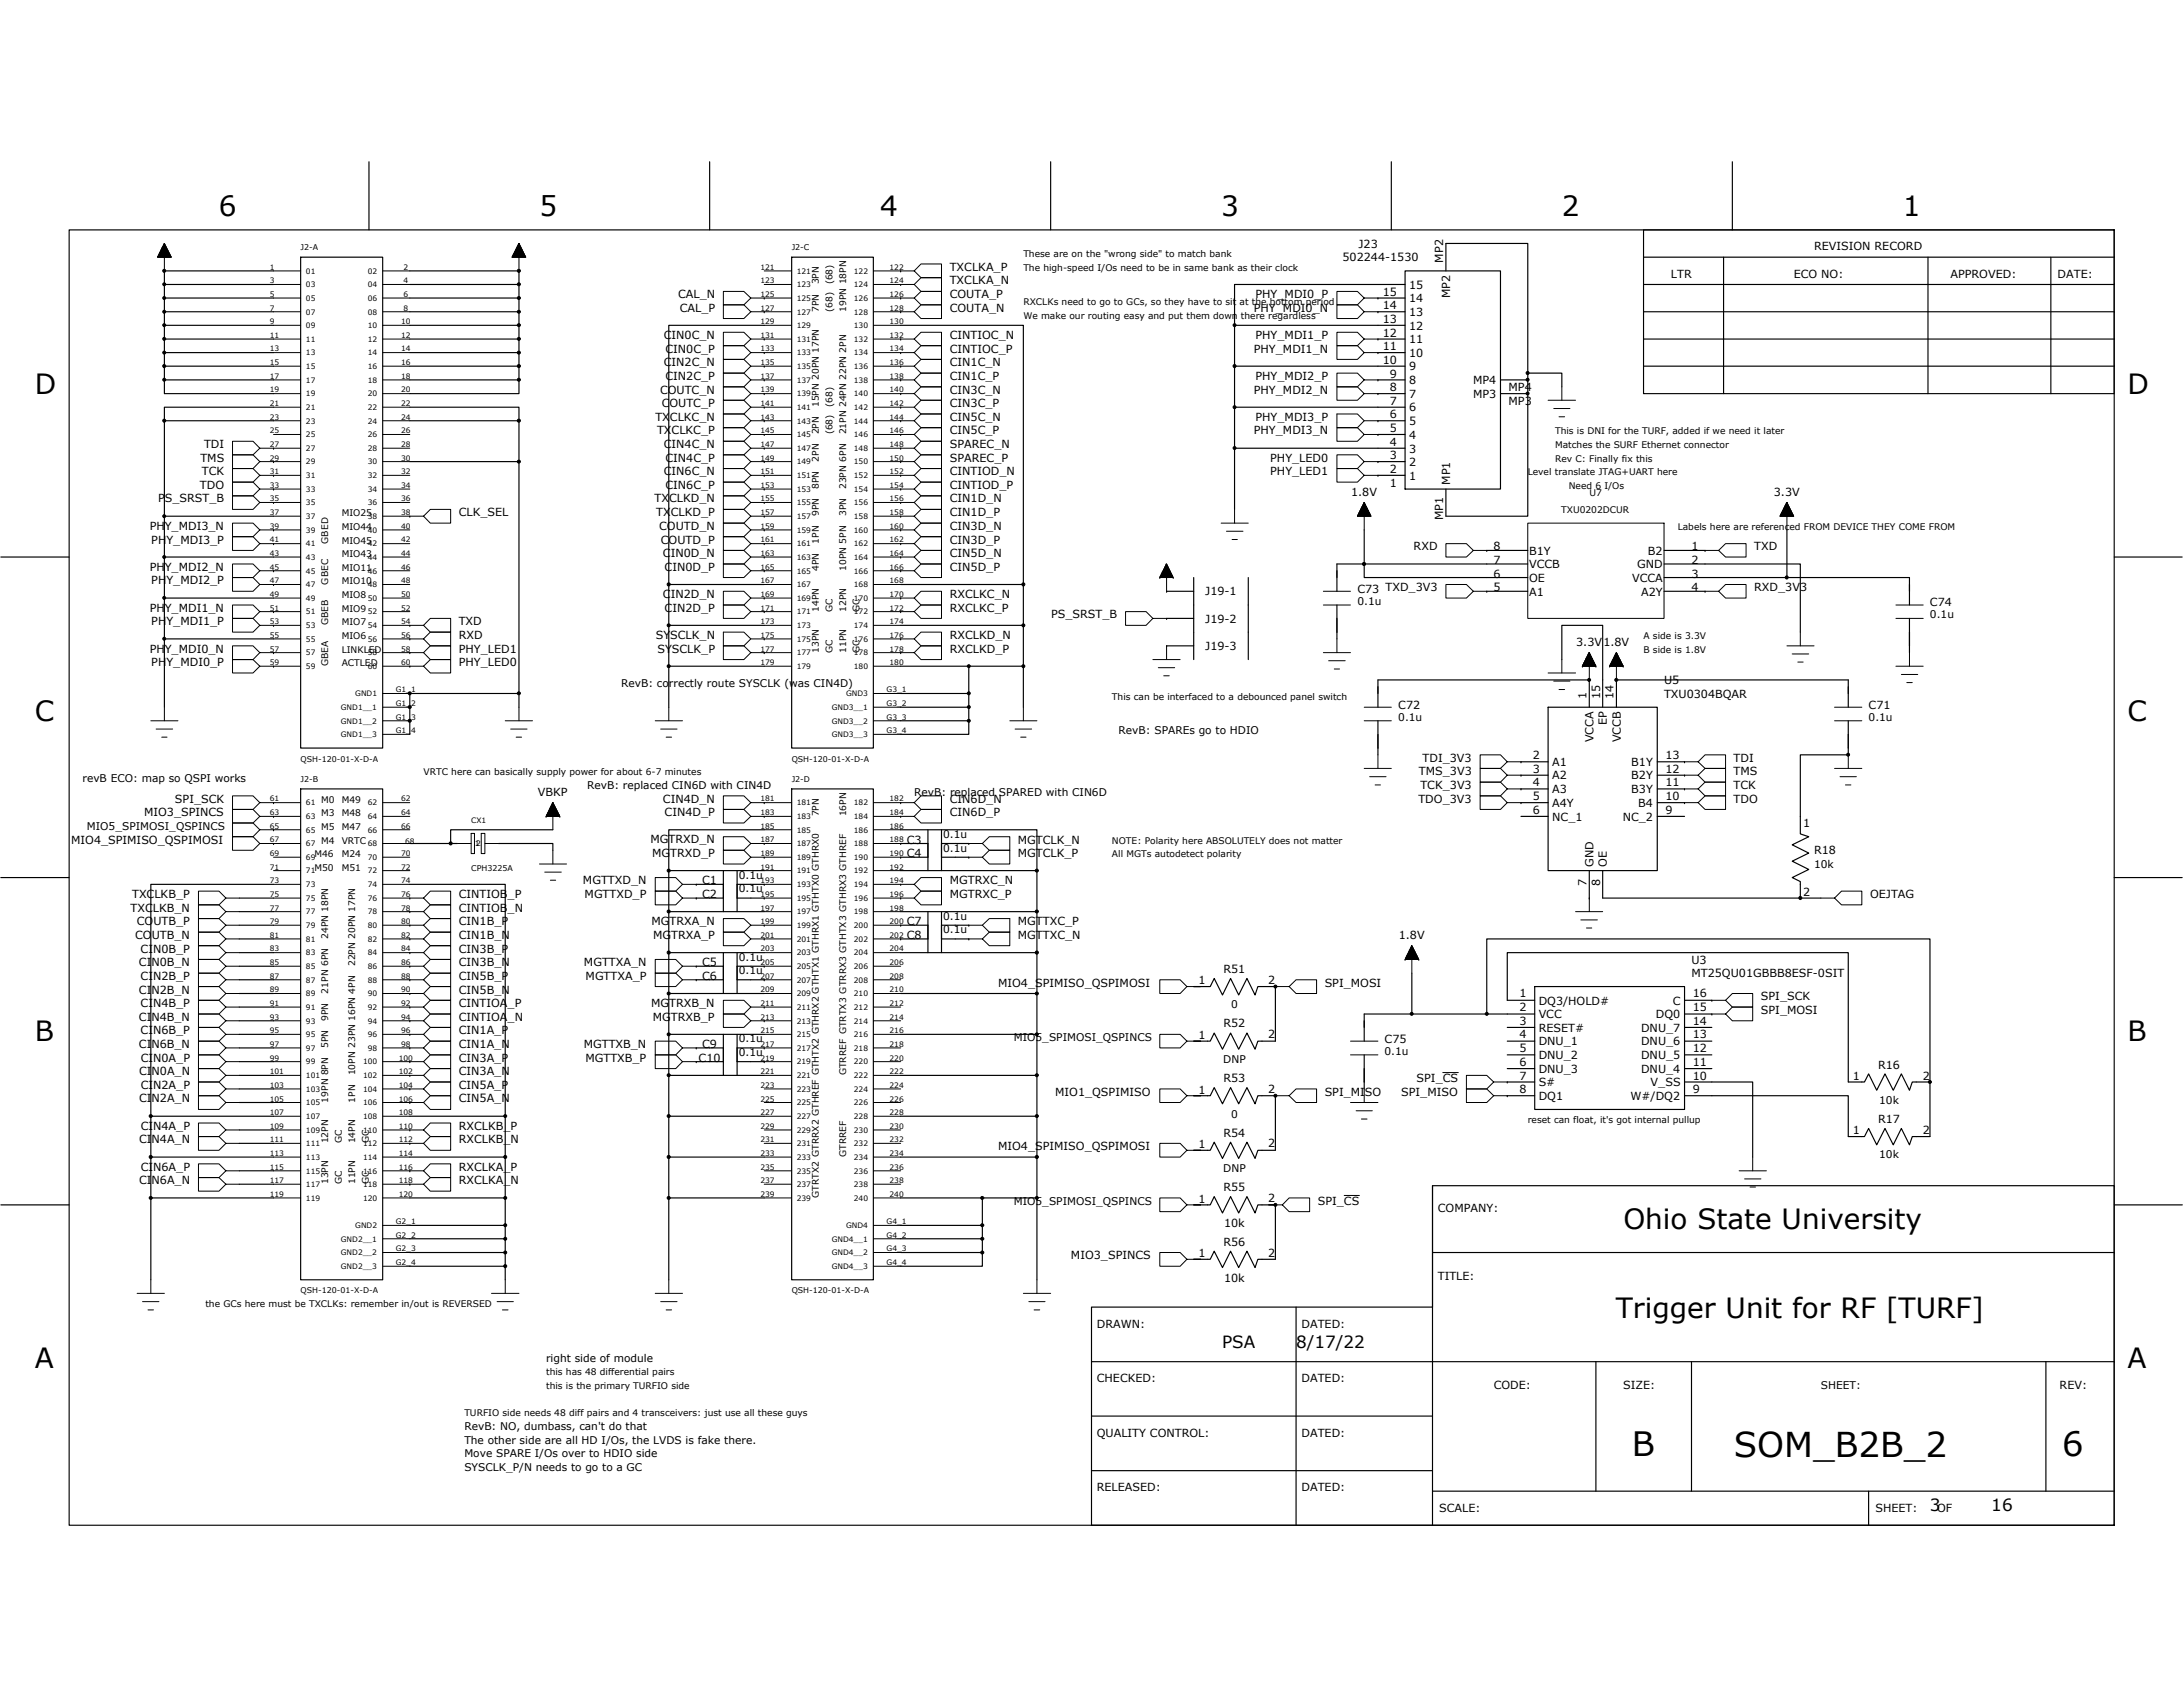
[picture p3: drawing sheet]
<svg xmlns="http://www.w3.org/2000/svg" width="279mm" height="216mm" viewBox="0 0 279 216" stroke-linecap="round" stroke-linejoin="round" font-family="sans-serif">
<defs><g id="words">
<text font-size="4.4" x="221.9" y="186.4">SOM_B2B_2</text>
<g font-size="4.3">
<text x="208.9" y="186.4">B</text>
<text x="263.9" y="186.4">6</text>
</g>
<g font-size="3.6">
<text x="28" y="27.7">6</text>
<text x="69" y="27.7">5</text>
<text x="112.6" y="27.7">4</text>
<text x="156.3" y="27.7">3</text>
<text x="199.9" y="27.7">2</text>
<text x="243.5" y="27.7">1</text>
<text x="4.5" y="50.4">D</text>
<text x="272.3" y="50.4">D</text>
<text x="4.5" y="92.2">C</text>
<text x="272.3" y="92.2">C</text>
<text x="4.5" y="133.2">B</text>
<text x="272.3" y="133.2">B</text>
<text x="207.8" y="157.3">Ohio State University</text>
<text x="206.8" y="168.6">Trigger Unit for RF [TURF]</text>
<text x="4.5" y="175.1">A</text>
<text x="272.3" y="175.1">A</text>
</g>
<g font-size="2.2">
<text x="156.4" y="172.5">PSA</text>
<text x="165.9" y="172.5">8/17/22</text>
<text x="247" y="193.4">3</text>
<text x="254.9" y="193.4">16</text>
</g>
<g font-size="1.4">
<text x="121.6" y="34.7">TXCLKA_P</text>
<text x="171.8" y="33.5">502244-1530</text>
<text x="173.9" y="31.7">J23</text>
<text x="184.7" y="33.6" transform="rotate(-90 184.7 33.6)">MP2</text>
<text x="213.9" y="35.5">LTR</text>
<text x="229.6" y="35.5">ECO NO:</text>
<text x="232.2" y="32">REVISION RECORD</text>
<text x="249.6" y="35.5">APPROVED:</text>
<text x="263.4" y="35.5">DATE:</text>
<text x="86.8" y="38.1">CAL_N</text>
<text x="87" y="39.9">CAL_P</text>
<text x="121.6" y="36.4">TXCLKA_N</text>
<text x="121.6" y="39.9">COUTA_N</text>
<text x="121.6" y="38.1">COUTA_P</text>
<text x="160.5" y="39.9">PHY_MDI0_N</text>
<text x="160.7" y="38.1">PHY_MDI0_P</text>
<text x="177" y="41.3">13</text>
<text x="177" y="39.6">14</text>
<text x="177" y="37.8">15</text>
<text x="180.4" y="40.4">13</text>
<text x="180.4" y="38.7">14</text>
<text x="180.4" y="37">15</text>
<text x="185.6" y="38.2" transform="rotate(-90 185.6 38.2)">MP2</text>
<text x="85" y="46.9">CIN2C_N</text>
<text x="85" y="43.4">CIN0C_N</text>
<text x="85.2" y="45.1">CIN0C_P</text>
<text x="121.6" y="46.9">CIN1C_N</text>
<text x="121.6" y="45.1">CINTIOC_P</text>
<text x="121.6" y="43.4">CINTIOC_N</text>
<text x="160.5" y="45.1">PHY_MDI1_N</text>
<text x="160.7" y="43.4">PHY_MDI1_P</text>
<text x="177" y="46.6">10</text>
<text x="177" y="44.8">11</text>
<text x="177" y="43.1">12</text>
<text x="180.4" y="47.4">9</text>
<text x="180.4" y="45.7">10</text>
<text x="180.4" y="43.9">11</text>
<text x="180.4" y="42.2">12</text>
<text x="83.9" y="53.8">TXCLKC_N</text>
<text x="84.5" y="50.4">COUTC_N</text>
<text x="84.7" y="52.1">COUTC_P</text>
<text x="85.2" y="48.6">CIN2C_P</text>
<text x="121.6" y="53.8">CIN5C_N</text>
<text x="121.6" y="50.4">CIN3C_N</text>
<text x="121.6" y="52.1">CIN3C_P</text>
<text x="121.6" y="48.6">CIN1C_P</text>
<text x="160.5" y="50.4">PHY_MDI2_N</text>
<text x="160.7" y="48.6">PHY_MDI2_P</text>
<text x="160.7" y="53.8">PHY_MDI3_P</text>
<text x="177.9" y="53.6">6</text>
<text x="177.9" y="51.8">7</text>
<text x="177.9" y="50.1">8</text>
<text x="177.9" y="48.3">9</text>
<text x="180.4" y="52.7">6</text>
<text x="180.4" y="50.9">7</text>
<text x="180.4" y="49.2">8</text>
<text x="188.5" y="50.9">MP3</text>
<text x="188.5" y="49.2">MP4</text>
<text x="193.1" y="51.8">MP3</text>
<text x="193.1" y="50.1">MP4</text>
<text x="25.7" y="59.1">TMS</text>
<text x="26.1" y="57.4">TDI</text>
<text x="84.1" y="55.6">TXCLKC_P</text>
<text x="85" y="57.4">CIN4C_N</text>
<text x="85.2" y="59.1">CIN4C_P</text>
<text x="121.6" y="57.4">SPAREC_N</text>
<text x="121.6" y="59.1">SPAREC_P</text>
<text x="121.6" y="55.6">CIN5C_P</text>
<text x="160.5" y="55.6">PHY_MDI3_N</text>
<text x="162.6" y="59.1">PHY_LED0</text>
<text x="177.9" y="58.8">3</text>
<text x="177.9" y="57.1">4</text>
<text x="177.9" y="55.3">5</text>
<text x="180.4" y="59.6">2</text>
<text x="180.4" y="57.9">3</text>
<text x="180.4" y="56.2">4</text>
<text x="180.4" y="54.4">5</text>
<text x="20.2" y="64.3">PS_SRST_B</text>
<text x="25.6" y="62.6">TDO</text>
<text x="25.8" y="60.8">TCK</text>
<text x="83.8" y="64.3">TXCLKD_N</text>
<text x="85" y="60.8">CIN6C_N</text>
<text x="85.2" y="62.6">CIN6C_P</text>
<text x="121.6" y="64.3">CIN1D_N</text>
<text x="121.6" y="60.8">CINTIOD_N</text>
<text x="121.6" y="62.6">CINTIOD_P</text>
<text x="162.6" y="60.8">PHY_LED1</text>
<text x="172.9" y="63.5">1.8V</text>
<text x="177.9" y="62.3">1</text>
<text x="177.9" y="60.5">2</text>
<text x="180.4" y="61.4">1</text>
<text x="185.6" y="62.1" transform="rotate(-90 185.6 62.1)">MP1</text>
<text x="227" y="63.5">3.3V</text>
<text x="19.2" y="67.8">PHY_MDI3_N</text>
<text x="19.4" y="69.6">PHY_MDI3_P</text>
<text x="58.7" y="66.1">CLK_SEL</text>
<text x="84" y="66.1">TXCLKD_P</text>
<text x="84.4" y="67.8">COUTD_N</text>
<text x="84.6" y="69.6">COUTD_P</text>
<text x="84.9" y="71.3">CIN0D_N</text>
<text x="121.6" y="71.3">CIN5D_N</text>
<text x="121.6" y="67.8">CIN3D_N</text>
<text x="121.6" y="69.6">CIN3D_P</text>
<text x="121.6" y="66.1">CIN1D_P</text>
<text x="180.9" y="70.4">RXD</text>
<text x="184.7" y="66.6" transform="rotate(-90 184.7 66.6)">MP1</text>
<text x="191.1" y="70.4">8</text>
<text x="195.7" y="71">B1Y</text>
<text x="210.9" y="71">B2</text>
<text x="216.5" y="70.4">1</text>
<text x="224.5" y="70.4">TXD</text>
<text x="19.2" y="73">PHY_MDI2_N</text>
<text x="19.4" y="74.8">PHY_MDI2_P</text>
<text x="84.9" y="76.5">CIN2D_N</text>
<text x="85.1" y="73">CIN0D_P</text>
<text x="121.6" y="76.5">RXCLKC_N</text>
<text x="121.6" y="73">CIN5D_P</text>
<text x="154.3" y="76.2">J19-1</text>
<text x="173.7" y="75.8">C73 TXD_3V3</text>
<text x="173.7" y="77.4">0.1u</text>
<text x="191.1" y="75.7">5</text>
<text x="191.1" y="73.9">6</text>
<text x="191.1" y="72.2">7</text>
<text x="195.7" y="76.2">A1</text>
<text x="195.7" y="74.5">OE</text>
<text x="195.7" y="72.7">VCCB</text>
<text x="208.9" y="74.5">VCCA</text>
<text x="209.5" y="72.7">GND</text>
<text x="210.1" y="76.2">A2Y</text>
<text x="216.5" y="72.2">2</text>
<text x="216.5" y="73.9">3</text>
<text x="216.5" y="75.7">4</text>
<text x="224.5" y="75.7">RXD_3V3</text>
<text x="247" y="77.6">C74</text>
<text x="19.2" y="83.5">PHY_MDI0_N</text>
<text x="19.2" y="78.3">PHY_MDI1_N</text>
<text x="19.4" y="80">PHY_MDI1_P</text>
<text x="58.7" y="83.5">PHY_LED1</text>
<text x="58.7" y="80">TXD</text>
<text x="58.7" y="81.8">RXD</text>
<text x="83.9" y="81.8">SYSCLK_N</text>
<text x="84.1" y="83.5">SYSCLK_P</text>
<text x="85.1" y="78.3">CIN2D_P</text>
<text x="121.6" y="78.3">RXCLKC_P</text>
<text x="121.6" y="81.8">RXCLKD_N</text>
<text x="121.6" y="83.5">RXCLKD_P</text>
<text x="134.5" y="79.1">PS_SRST_B</text>
<text x="154.3" y="79.7">J19-2</text>
<text x="154.3" y="83.2">J19-3</text>
<text x="201.7" y="82.7">3.3V1.8V</text>
<text x="247" y="79.1">0.1u</text>
<text x="19.4" y="85.3">PHY_MDI0_P</text>
<text x="58.7" y="85.3">PHY_LED0</text>
<text x="79.5" y="87.9">RevB: correctly route SYSCLK (was CIN4D)</text>
<text x="203.1" y="89.5" transform="rotate(-90 203.1 89.5)">1</text>
<text x="204.8" y="89.5" transform="rotate(-90 204.8 89.5)">15</text>
<text x="206.5" y="89.5" transform="rotate(-90 206.5 89.5)">14</text>
<text x="213" y="87.6">U5</text>
<text x="213" y="89.3">TXU0304BQAR</text>
<text x="143.2" y="94">RevB: SPAREs go to HDIO</text>
<text x="179" y="90.7">C72</text>
<text x="179" y="92.2">0.1u</text>
<text x="204" y="95" transform="rotate(-90 204 95)">VCCA</text>
<text x="205.7" y="92.8" transform="rotate(-90 205.7 92.8)">EP</text>
<text x="207.4" y="95" transform="rotate(-90 207.4 95)">VCCB</text>
<text x="239.2" y="90.7">C71</text>
<text x="239.2" y="92.2">0.1u</text>
<text x="10.6" y="100.1">revB ECO: map so QSPI works</text>
<text x="68.8" y="101.9">VBKP</text>
<text x="75.1" y="101">RevB: replaced CIN6D with CIN4D</text>
<text x="117" y="101.9">RevB: replaced SPARED with CIN6D</text>
<text x="181.6" y="99.2">TMS_3V3</text>
<text x="181.8" y="101">TCK_3V3</text>
<text x="182.1" y="97.5">TDI_3V3</text>
<text x="196.2" y="97.1">2</text>
<text x="196.2" y="98.9">3</text>
<text x="196.2" y="100.6">4</text>
<text x="198.7" y="98">A1</text>
<text x="198.7" y="99.8">A2</text>
<text x="198.7" y="101.5">A3</text>
<text x="208.8" y="101.5">B3Y</text>
<text x="208.8" y="99.8">B2Y</text>
<text x="208.8" y="98">B1Y</text>
<text x="213.1" y="100.6">11</text>
<text x="213.1" y="98.9">12</text>
<text x="213.1" y="97.1">13</text>
<text x="221.9" y="101">TCK</text>
<text x="221.9" y="97.5">TDI</text>
<text x="221.9" y="99.2">TMS</text>
<text x="9.1" y="108">MIO4_SPIMISO_QSPIMOSI</text>
<text x="11.1" y="106.2">MIO5_SPIMOSI_QSPINCS</text>
<text x="18.4" y="104.5">MIO3_SPINCS</text>
<text x="22.4" y="102.7">SPI_SCK</text>
<text x="83.2" y="107.9">MGTRXD_N</text>
<text x="84.9" y="102.7">CIN4D_N</text>
<text x="85.1" y="104.5">CIN4D_P</text>
<text x="116.1" y="107.9">C3</text>
<text x="120.7" y="107.2">0.1u</text>
<text x="121.6" y="102.7">CIN6D_N</text>
<text x="121.6" y="104.5">CIN6D_P</text>
<text x="130.3" y="108">MGTCLK_N</text>
<text x="181.5" y="102.7">TDO_3V3</text>
<text x="196.2" y="102.4">5</text>
<text x="196.2" y="104.1">6</text>
<text x="198.7" y="103.3">A4Y</text>
<text x="198.7" y="105">NC_1</text>
<text x="207.7" y="105">NC_2</text>
<text x="209.7" y="103.3">B4</text>
<text x="213.1" y="104.1">9</text>
<text x="213.1" y="102.4">10</text>
<text x="221.9" y="102.7">TDO</text>
<text x="230.8" y="105.9">1</text>
<text x="74.6" y="113.2">MGTTXD_N</text>
<text x="83.5" y="109.7">MGTRXD_P</text>
<text x="89.9" y="113.2">C1</text>
<text x="94.6" y="112.5">0.1u</text>
<text x="116.1" y="109.7">C4</text>
<text x="120.7" y="109">0.1u</text>
<text x="121.6" y="113.2">MGTRXC_N</text>
<text x="130.3" y="109.7">MGTCLK_P</text>
<text x="203.1" y="113.4" transform="rotate(-90 203.1 113.4)">7</text>
<text x="204" y="110.9" transform="rotate(-90 204 110.9)">GND</text>
<text x="204.8" y="113.4" transform="rotate(-90 204.8 113.4)">8</text>
<text x="205.7" y="110.9" transform="rotate(-90 205.7 110.9)">OE</text>
<text x="232.2" y="109.3">R18</text>
<text x="232.2" y="111.1">10k</text>
<text x="16.7" y="116.7">TXCLKB_N</text>
<text x="16.9" y="114.9">TXCLKB_P</text>
<text x="17.5" y="118.4">COUTB_P</text>
<text x="58.7" y="118.4">CIN1B_P</text>
<text x="58.7" y="116.7">CINTIOB_N</text>
<text x="58.7" y="114.9">CINTIOB_P</text>
<text x="74.8" y="114.9">MGTTXD_P</text>
<text x="83.4" y="118.4">MGTRXA_N</text>
<text x="89.9" y="114.9">C2</text>
<text x="94.6" y="114.2">0.1u</text>
<text x="116.1" y="118.4">C7</text>
<text x="120.7" y="117.7">0.1u</text>
<text x="120.7" y="119.4">0.1u</text>
<text x="121.6" y="114.9">MGTRXC_P</text>
<text x="130.3" y="118.4">MGTTXC_P</text>
<text x="230.8" y="114.6">2</text>
<text x="239.4" y="114.9">OEJTAG</text>
<text x="17.3" y="120.2">COUTB_N</text>
<text x="17.8" y="123.7">CIN0B_N</text>
<text x="18" y="125.4">CIN2B_P</text>
<text x="18" y="121.9">CIN0B_P</text>
<text x="58.7" y="125.4">CIN5B_P</text>
<text x="58.7" y="121.9">CIN3B_P</text>
<text x="58.7" y="123.7">CIN3B_N</text>
<text x="58.7" y="120.2">CIN1B_N</text>
<text x="74.7" y="123.7">MGTTXA_N</text>
<text x="75" y="125.4">MGTTXA_P</text>
<text x="83.6" y="120.2">MGTRXA_P</text>
<text x="89.9" y="123.7">C5</text>
<text x="89.9" y="125.4">C6</text>
<text x="94.6" y="123">0.1u</text>
<text x="94.6" y="124.7">0.1u</text>
<text x="116.1" y="120.2">C8</text>
<text x="130.3" y="120.2">MGTTXC_N</text>
<text x="153.4" y="126">1</text>
<text x="156.6" y="124.5">R51</text>
<text x="162.3" y="125.9">2</text>
<text x="179" y="120.2">1.8V</text>
<text x="216.5" y="123.3">U3</text>
<text x="216.5" y="125.1">MT25QU01GBBB8ESF-0SIT</text>
<text x="17.8" y="130.6">CIN4B_N</text>
<text x="17.8" y="127.1">CIN2B_N</text>
<text x="18" y="128.9">CIN4B_P</text>
<text x="58.7" y="130.6">CINTIOA_N</text>
<text x="58.7" y="128.9">CINTIOA_P</text>
<text x="58.7" y="127.1">CIN5B_N</text>
<text x="83.4" y="128.9">MGTRXB_N</text>
<text x="83.6" y="130.6">MGTRXB_P</text>
<text x="127.7" y="126.3">MIO4_SPIMISO_QSPIMOSI</text>
<text x="156.6" y="131.5">R52</text>
<text x="157.6" y="129.1">0</text>
<text x="169.5" y="126.3">SPI_MOSI</text>
<text x="194.5" y="127.7">1</text>
<text x="194.5" y="129.4">2</text>
<text x="194.5" y="131.2">3</text>
<text x="196.9" y="128.6">DQ3/HOLD#</text>
<text x="196.9" y="130.3">VCC</text>
<text x="211.9" y="130.3">DQ0</text>
<text x="214.1" y="128.6">C</text>
<text x="216.7" y="127.7">16</text>
<text x="216.7" y="129.4">15</text>
<text x="216.7" y="131.2">14</text>
<text x="225.4" y="129.8">SPI_MOSI</text>
<text x="225.4" y="128">SPI_SCK</text>
<text x="17.8" y="134.1">CIN6B_N</text>
<text x="17.8" y="137.6">CIN0A_N</text>
<text x="18" y="132.4">CIN6B_P</text>
<text x="18" y="135.9">CIN0A_P</text>
<text x="58.7" y="135.9">CIN3A_P</text>
<text x="58.7" y="137.6">CIN3A_N</text>
<text x="58.7" y="132.4">CIN1A_P</text>
<text x="58.7" y="134.1">CIN1A_N</text>
<text x="74.7" y="134.1">MGTTXB_N</text>
<text x="74.9" y="135.9">MGTTXB_P</text>
<text x="89.4" y="135.9">C10</text>
<text x="89.9" y="134.1">C9</text>
<text x="94.6" y="133.4">0.1u</text>
<text x="94.6" y="135.1">0.1u</text>
<text x="129.8" y="133.2">MIO5_SPIMOSI_QSPINCS</text>
<text x="153.4" y="133">1</text>
<text x="156.6" y="136">DNP</text>
<text x="162.3" y="132.9">2</text>
<text x="177.2" y="133.4">C75</text>
<text x="177.2" y="135">0.1u</text>
<text x="194.5" y="132.9">4</text>
<text x="194.5" y="134.6">5</text>
<text x="194.5" y="136.4">6</text>
<text x="196.9" y="132">RESET#</text>
<text x="196.9" y="133.8">DNU_1</text>
<text x="196.9" y="135.6">DNU_2</text>
<text x="196.9" y="137.3">DNU_3</text>
<text x="210" y="132">DNU_7</text>
<text x="210" y="133.8">DNU_6</text>
<text x="210" y="135.6">DNU_5</text>
<text x="210" y="137.3">DNU_4</text>
<text x="216.7" y="132.9">13</text>
<text x="216.7" y="134.6">12</text>
<text x="216.7" y="136.4">11</text>
<text x="240.4" y="136.8">R16</text>
<text x="17.8" y="141.1">CIN2A_N</text>
<text x="18" y="139.4">CIN2A_P</text>
<text x="58.7" y="139.4">CIN5A_P</text>
<text x="58.7" y="141.1">CIN5A_N</text>
<text x="135" y="140.2">MIO1_QSPIMISO</text>
<text x="153.4" y="140">1</text>
<text x="156.6" y="138.5">R53</text>
<text x="157.6" y="143">0</text>
<text x="162.3" y="139.9">2</text>
<text x="169.5" y="140.2">SPI_MISO</text>
<text x="179.3" y="140.2">SPI_MISO</text>
<text x="181.3" y="138.5">SPI_CS</text>
<text x="194.5" y="138.2">7</text>
<text x="194.5" y="139.9">8</text>
<text x="196.9" y="139">S#</text>
<text x="196.9" y="140.8">DQ1</text>
<text x="208.7" y="140.8">W#/DQ2</text>
<text x="211.3" y="139">V_SS</text>
<text x="216.7" y="138.2">10</text>
<text x="216.7" y="139.9">9</text>
<text x="237.1" y="138.2">1</text>
<text x="240.4" y="143.7">R17</text>
<text x="240.5" y="141.3">10k</text>
<text x="246.1" y="138.2">2</text>
<text x="17.8" y="146.3">CIN4A_N</text>
<text x="18" y="144.6">CIN4A_P</text>
<text x="18" y="149.8">CIN6A_P</text>
<text x="58.7" y="149.8">RXCLKA_P</text>
<text x="58.7" y="144.6">RXCLKB_P</text>
<text x="58.7" y="146.3">RXCLKB_N</text>
<text x="127.7" y="147.2">MIO4_SPIMISO_QSPIMOSI</text>
<text x="153.4" y="146.9">1</text>
<text x="156.6" y="150">DNP</text>
<text x="156.6" y="145.5">R54</text>
<text x="162.3" y="146.9">2</text>
<text x="237.1" y="145.2">1</text>
<text x="240.5" y="148.3">10k</text>
<text x="246.1" y="145.1">2</text>
<text x="17.8" y="151.6">CIN6A_N</text>
<text x="58.7" y="151.6">RXCLKA_N</text>
<text x="129.8" y="154.2">MIO5_SPIMOSI_QSPINCS</text>
<text x="153.4" y="153.9">1</text>
<text x="156.6" y="152.4">R55</text>
<text x="162.3" y="153.8">2</text>
<text x="168.7" y="154.2">SPI_CS</text>
<text x="184" y="155.1">COMPANY:</text>
<text x="137.1" y="161.2">MIO3_SPINCS</text>
<text x="153.4" y="160.9">1</text>
<text x="156.6" y="159.4">R56</text>
<text x="156.7" y="157">10k</text>
<text x="162.3" y="160.8">2</text>
<text x="156.7" y="164">10k</text>
<text x="184" y="163.8">TITLE:</text>
<text x="140.4" y="169.9">DRAWN:</text>
<text x="166.6" y="169.9">DATED:</text>
<text x="69.9" y="174.3">right side of module</text>
<text x="140.4" y="176.9">CHECKED:</text>
<text x="166.6" y="176.9">DATED:</text>
<text x="191.2" y="177.8">CODE:</text>
<text x="207.8" y="177.8">SIZE:</text>
<text x="233" y="177.8">SHEET:</text>
<text x="263.6" y="177.8">REV:</text>
<text x="59.4" y="183">RevB: NO, dumbass, can't do that</text>
<text x="59.4" y="184.7">The other side are all HD I/Os, the LVDS is fake there.</text>
<text x="140.4" y="183.9">QUALITY CONTROL:</text>
<text x="166.6" y="183.9">DATED:</text>
<text x="59.4" y="186.5">Move SPARE I/Os over to HDIO side</text>
<text x="59.4" y="188.2">SYSCLK_P/N needs to go to a GC</text>
<text x="140.4" y="190.8">RELEASED:</text>
<text x="166.6" y="190.8">DATED:</text>
<text x="184.2" y="193.4">SCALE:</text>
<text x="240" y="193.4">SHEET:</text>
<text x="247.9" y="193.4">OF</text>
</g>
<g font-size="1.2">
<text x="131" y="34.7">The high-speed I/Os need to be in same bank as their clock</text>
<text x="131" y="32.9">These are on the &quot;wrong side&quot; to match bank</text>
<text x="104.8" y="39.9" transform="rotate(-90 104.8 39.9)">7PN</text>
<text x="104.8" y="36.4" transform="rotate(-90 104.8 36.4)">3PN</text>
<text x="106.6" y="39.9" transform="rotate(-90 106.6 39.9)">(68)</text>
<text x="106.6" y="36.4" transform="rotate(-90 106.6 36.4)">(68)</text>
<text x="108.3" y="39.9" transform="rotate(-90 108.3 39.9)">19PN 18PN</text>
<text x="131" y="39">RXCLKs need to go to GCs, so they have to sit at the bottom period</text>
<text x="131" y="40.8">We make our routing easy and put them down there regardless</text>
<text x="104.8" y="52.1" transform="rotate(-90 104.8 52.1)">15PN 20PN 17PN</text>
<text x="106.6" y="52.1" transform="rotate(-90 106.6 52.1)">(68)</text>
<text x="104.8" y="59.1" transform="rotate(-90 104.8 59.1)">2PN</text>
<text x="104.8" y="55.6" transform="rotate(-90 104.8 55.6)">2PN</text>
<text x="106.6" y="55.6" transform="rotate(-90 106.6 55.6)">(68)</text>
<text x="108.3" y="55.6" transform="rotate(-90 108.3 55.6)">21PN 24PN 22PN 2PN</text>
<text x="199" y="55.6">This is DNI for the TURF, added if we need it later</text>
<text x="199" y="57.4">Matches the SURF Ethernet connector</text>
<text x="199" y="59.1">Rev C: Finally fix this</text>
<text x="104.8" y="62.6" transform="rotate(-90 104.8 62.6)">8PN</text>
<text x="108.3" y="62.6" transform="rotate(-90 108.3 62.6)">23PN 6PN</text>
<text x="195.5" y="60.8">Level translate JTAG+UART here</text>
<text x="199.8" y="65.6">TXU0202DCUR</text>
<text x="200.8" y="62.6">Need 6 I/Os</text>
<text x="203.4" y="63.5">U7</text>
<text x="42" y="69.6" transform="rotate(-90 42 69.6)">GBED</text>
<text x="43.7" y="66.1">MIO25</text>
<text x="43.7" y="67.8">MIO44</text>
<text x="43.7" y="69.6">MIO45</text>
<text x="43.7" y="71.3">MIO43</text>
<text x="104.8" y="69.6" transform="rotate(-90 104.8 69.6)">1PN</text>
<text x="104.8" y="66.1" transform="rotate(-90 104.8 66.1)">9PN</text>
<text x="108.3" y="66.1" transform="rotate(-90 108.3 66.1)">3PN</text>
<text x="214.7" y="67.8">Labels here are referenced FROM DEVICE THEY COME FROM</text>
<text x="42" y="74.8" transform="rotate(-90 42 74.8)">GBEC</text>
<text x="43.7" y="73">MIO11</text>
<text x="43.7" y="74.8">MIO10</text>
<text x="43.7" y="76.5">MIO8</text>
<text x="104.8" y="73" transform="rotate(-90 104.8 73)">4PN</text>
<text x="108.3" y="73" transform="rotate(-90 108.3 73)">10PN 5PN</text>
<text x="42" y="80" transform="rotate(-90 42 80)">GBEB</text>
<text x="43.7" y="83.5">LINKLED</text>
<text x="43.7" y="78.3">MIO9</text>
<text x="43.7" y="80">MIO7</text>
<text x="43.7" y="81.8">MIO6</text>
<text x="104.8" y="83.5" transform="rotate(-90 104.8 83.5)">13PN</text>
<text x="104.8" y="78.3" transform="rotate(-90 104.8 78.3)">14PN</text>
<text x="106.6" y="83.5" transform="rotate(-90 106.6 83.5)">GC</text>
<text x="106.6" y="78.3" transform="rotate(-90 106.6 78.3)">GC</text>
<text x="108.3" y="83.5" transform="rotate(-90 108.3 83.5)">11PN</text>
<text x="108.3" y="78.3" transform="rotate(-90 108.3 78.3)">12PN</text>
<text x="110" y="83.5" transform="rotate(-90 110 83.5)">GC</text>
<text x="110" y="78.3" transform="rotate(-90 110 78.3)">GC</text>
<text x="210.4" y="81.8">A side is 3.3V</text>
<text x="210.4" y="83.5">B side is 1.8V</text>
<text x="42" y="85.3" transform="rotate(-90 42 85.3)">GBEA</text>
<text x="43.7" y="85.3">ACTLED</text>
<text x="142.3" y="89.6">This can be interfaced to a debounced panel switch</text>
<text x="54.2" y="99.2">VRTC here can basically supply power for about 6-7 minutes</text>
<text x="41.1" y="102.7">M0</text>
<text x="41.1" y="104.5">M3</text>
<text x="41.1" y="106.2">M5</text>
<text x="41.1" y="108">M4</text>
<text x="43.7" y="102.7">M49</text>
<text x="43.7" y="104.5">M48</text>
<text x="43.7" y="106.2">M47</text>
<text x="43.7" y="108">VRTC</text>
<text x="104.8" y="104.5" transform="rotate(-90 104.8 104.5)">7PN</text>
<text x="108.3" y="104.5" transform="rotate(-90 108.3 104.5)">16PN</text>
<text x="142.3" y="108">NOTE: Polarity here ABSOLUTELY does not matter</text>
<text x="40.2" y="111.4">M50</text>
<text x="40.2" y="109.7">M46</text>
<text x="43.7" y="109.7">M24</text>
<text x="43.7" y="111.4">M51</text>
<text x="142.3" y="109.7">All MGTs autodetect polarity</text>
<text x="42" y="120.2" transform="rotate(-90 42 120.2)">24PN 18PN</text>
<text x="45.5" y="123.7" transform="rotate(-90 45.5 123.7)">22PN 20PN 17PN</text>
<text x="42" y="130.6" transform="rotate(-90 42 130.6)">9PN</text>
<text x="42" y="127.1" transform="rotate(-90 42 127.1)">21PN 6PN</text>
<text x="42" y="134.1" transform="rotate(-90 42 134.1)">5PN</text>
<text x="45.5" y="137.6" transform="rotate(-90 45.5 137.6)">10PN 23PN 16PN 4PN</text>
<text x="108.3" y="137.6" transform="rotate(-90 108.3 137.6)">GTRREF GTRTX3 GTRRX3 GTHTX3 GTHRX3 GTHREF</text>
<text x="42" y="141.1" transform="rotate(-90 42 141.1)">19PN 8PN</text>
<text x="45.5" y="141.1" transform="rotate(-90 45.5 141.1)">1PN</text>
<text x="195.5" y="143.7">reset can float, it's got internal pullup</text>
<text x="42" y="146.3" transform="rotate(-90 42 146.3)">12PN</text>
<text x="43.7" y="146.3" transform="rotate(-90 43.7 146.3)">GC</text>
<text x="45.5" y="146.3" transform="rotate(-90 45.5 146.3)">14PN</text>
<text x="47.2" y="146.3" transform="rotate(-90 47.2 146.3)">GC</text>
<text x="108.3" y="148.1" transform="rotate(-90 108.3 148.1)">GTRREF</text>
<text x="42" y="151.6" transform="rotate(-90 42 151.6)">13PN</text>
<text x="43.7" y="151.6" transform="rotate(-90 43.7 151.6)">GC</text>
<text x="45.5" y="151.6" transform="rotate(-90 45.5 151.6)">11PN</text>
<text x="47.2" y="151.6" transform="rotate(-90 47.2 151.6)">GC</text>
<text x="104.8" y="153.3" transform="rotate(-90 104.8 153.3)">GTRTX2 GTRRX2 GTHREF GTHTX2 GTHRX2 GTHTX1 GTHRX1 GTHTX0 GTHRX0</text>
<text x="26.3" y="167.3">the GCs here must be TXCLKs: remember in/out is REVERSED</text>
<text x="69.9" y="176">this has 48 differential pairs</text>
<text x="69.9" y="177.8">this is the primary TURFIO side</text>
<text x="59.4" y="181.2">TURFIO side needs 48 diff pairs and 4 transceivers: just use all these guys</text>
</g>
<g font-size="1">
<text x="34.5" y="34.5">1</text>
<text x="38.5" y="32">J2-A</text>
<text x="39.2" y="35">01</text>
<text x="47.1" y="35">02</text>
<text x="51.6" y="34.5">2</text>
<text x="97.3" y="34.5">121</text>
<text x="101.3" y="32">J2-C</text>
<text x="102" y="35">121</text>
<text x="109.3" y="35">122</text>
<text x="113.9" y="34.5">122</text>
<text x="34.5" y="36.3">3</text>
<text x="34.5" y="38">5</text>
<text x="34.5" y="39.8">7</text>
<text x="34.5" y="41.5">9</text>
<text x="39.2" y="36.8">03</text>
<text x="39.2" y="38.5">05</text>
<text x="39.2" y="40.3">07</text>
<text x="39.2" y="42">09</text>
<text x="47.1" y="36.8">04</text>
<text x="47.1" y="38.5">06</text>
<text x="47.1" y="40.3">08</text>
<text x="47.1" y="42">10</text>
<text x="51.4" y="41.5">10</text>
<text x="51.6" y="36.3">4</text>
<text x="51.6" y="38">6</text>
<text x="51.6" y="39.8">8</text>
<text x="97.3" y="41.5">129</text>
<text x="97.3" y="39.8">127</text>
<text x="97.3" y="38">125</text>
<text x="97.3" y="36.3">123</text>
<text x="102" y="42">129</text>
<text x="102" y="40.3">127</text>
<text x="102" y="38.5">125</text>
<text x="102" y="36.8">123</text>
<text x="109.3" y="42">130</text>
<text x="109.3" y="40.3">128</text>
<text x="109.3" y="38.5">126</text>
<text x="109.3" y="36.8">124</text>
<text x="113.9" y="41.5">130</text>
<text x="113.9" y="39.8">128</text>
<text x="113.9" y="38">126</text>
<text x="113.9" y="36.3">124</text>
<text x="34.5" y="43.3">11</text>
<text x="34.5" y="45">13</text>
<text x="34.5" y="46.7">15</text>
<text x="39.2" y="43.8">11</text>
<text x="39.2" y="45.5">13</text>
<text x="39.2" y="47.2">15</text>
<text x="47.1" y="43.8">12</text>
<text x="47.1" y="45.5">14</text>
<text x="47.1" y="47.2">16</text>
<text x="51.4" y="43.3">12</text>
<text x="51.4" y="45">14</text>
<text x="51.4" y="46.7">16</text>
<text x="97.3" y="46.7">135</text>
<text x="97.3" y="45">133</text>
<text x="97.3" y="43.3">131</text>
<text x="102" y="47.2">135</text>
<text x="102" y="45.5">133</text>
<text x="102" y="43.8">131</text>
<text x="109.3" y="47.2">136</text>
<text x="109.3" y="45.5">134</text>
<text x="109.3" y="43.8">132</text>
<text x="113.9" y="46.7">136</text>
<text x="113.9" y="45">134</text>
<text x="113.9" y="43.3">132</text>
<text x="34.5" y="48.5">17</text>
<text x="34.5" y="50.2">19</text>
<text x="34.5" y="52">21</text>
<text x="34.5" y="53.7">23</text>
<text x="39.2" y="49">17</text>
<text x="39.2" y="50.7">19</text>
<text x="39.2" y="52.5">21</text>
<text x="47.1" y="49">18</text>
<text x="47.1" y="50.7">20</text>
<text x="47.1" y="52.5">22</text>
<text x="51.4" y="48.5">18</text>
<text x="51.4" y="50.2">20</text>
<text x="51.4" y="52">22</text>
<text x="51.4" y="53.7">24</text>
<text x="97.3" y="53.7">143</text>
<text x="97.3" y="52">141</text>
<text x="97.3" y="50.2">139</text>
<text x="97.3" y="48.5">137</text>
<text x="102" y="52.5">141</text>
<text x="102" y="50.7">139</text>
<text x="102" y="49">137</text>
<text x="109.3" y="52.5">142</text>
<text x="109.3" y="50.7">140</text>
<text x="109.3" y="49">138</text>
<text x="113.9" y="53.7">144</text>
<text x="113.9" y="52">142</text>
<text x="113.9" y="50.2">140</text>
<text x="113.9" y="48.5">138</text>
<text x="34.5" y="55.5">25</text>
<text x="34.5" y="57.2">27</text>
<text x="34.5" y="58.9">29</text>
<text x="39.2" y="54.2">23</text>
<text x="39.2" y="56">25</text>
<text x="39.2" y="57.7">27</text>
<text x="39.2" y="59.4">29</text>
<text x="47.1" y="54.2">24</text>
<text x="47.1" y="56">26</text>
<text x="47.1" y="57.7">28</text>
<text x="47.1" y="59.4">30</text>
<text x="51.4" y="55.5">26</text>
<text x="51.4" y="57.2">28</text>
<text x="51.4" y="58.9">30</text>
<text x="97.3" y="58.9">149</text>
<text x="97.3" y="57.2">147</text>
<text x="97.3" y="55.5">145</text>
<text x="102" y="59.4">149</text>
<text x="102" y="57.7">147</text>
<text x="102" y="56">145</text>
<text x="102" y="54.2">143</text>
<text x="109.3" y="59.4">150</text>
<text x="109.3" y="57.7">148</text>
<text x="109.3" y="56">146</text>
<text x="109.3" y="54.2">144</text>
<text x="113.9" y="58.9">150</text>
<text x="113.9" y="57.2">148</text>
<text x="113.9" y="55.5">146</text>
<text x="34.5" y="60.7">31</text>
<text x="34.5" y="62.4">33</text>
<text x="34.5" y="64.2">35</text>
<text x="34.5" y="65.9">37</text>
<text x="39.2" y="61.2">31</text>
<text x="39.2" y="62.9">33</text>
<text x="39.2" y="64.7">35</text>
<text x="47.1" y="61.2">32</text>
<text x="47.1" y="62.9">34</text>
<text x="47.1" y="64.7">36</text>
<text x="51.4" y="60.7">32</text>
<text x="51.4" y="62.4">34</text>
<text x="51.4" y="64.2">36</text>
<text x="51.4" y="65.9">38</text>
<text x="97.3" y="65.9">157</text>
<text x="97.3" y="64.2">155</text>
<text x="97.3" y="62.4">153</text>
<text x="97.3" y="60.7">151</text>
<text x="102" y="64.7">155</text>
<text x="102" y="62.9">153</text>
<text x="102" y="61.2">151</text>
<text x="109.3" y="64.7">156</text>
<text x="109.3" y="62.9">154</text>
<text x="109.3" y="61.2">152</text>
<text x="113.9" y="65.9">158</text>
<text x="113.9" y="64.2">156</text>
<text x="113.9" y="62.4">154</text>
<text x="113.9" y="60.7">152</text>
<text x="34.5" y="67.7">39</text>
<text x="34.5" y="69.4">41</text>
<text x="34.5" y="71.2">43</text>
<text x="39.2" y="66.4">37</text>
<text x="39.2" y="68.2">39</text>
<text x="39.2" y="69.9">41</text>
<text x="39.2" y="71.6">43</text>
<text x="47.1" y="66.4">38</text>
<text x="47.1" y="68.2">40</text>
<text x="47.1" y="69.9">42</text>
<text x="47.1" y="71.6">44</text>
<text x="51.4" y="67.7">40</text>
<text x="51.4" y="69.4">42</text>
<text x="51.4" y="71.2">44</text>
<text x="97.3" y="71.2">163</text>
<text x="97.3" y="69.4">161</text>
<text x="97.3" y="67.7">159</text>
<text x="102" y="71.6">163</text>
<text x="102" y="69.9">161</text>
<text x="102" y="68.2">159</text>
<text x="102" y="66.4">157</text>
<text x="109.3" y="71.6">164</text>
<text x="109.3" y="69.9">162</text>
<text x="109.3" y="68.2">160</text>
<text x="109.3" y="66.4">158</text>
<text x="113.9" y="71.2">164</text>
<text x="113.9" y="69.4">162</text>
<text x="113.9" y="67.7">160</text>
<text x="34.5" y="72.9">45</text>
<text x="34.5" y="74.7">47</text>
<text x="34.5" y="76.4">49</text>
<text x="39.2" y="73.4">45</text>
<text x="39.2" y="75.2">47</text>
<text x="39.2" y="76.9">49</text>
<text x="47.1" y="73.4">46</text>
<text x="47.1" y="75.2">48</text>
<text x="47.1" y="76.9">50</text>
<text x="51.4" y="72.9">46</text>
<text x="51.4" y="74.7">48</text>
<text x="51.4" y="76.4">50</text>
<text x="97.3" y="76.4">169</text>
<text x="97.3" y="74.7">167</text>
<text x="97.3" y="72.9">165</text>
<text x="102" y="76.9">169</text>
<text x="102" y="75.2">167</text>
<text x="102" y="73.4">165</text>
<text x="109.3" y="76.9">170</text>
<text x="109.3" y="75.2">168</text>
<text x="109.3" y="73.4">166</text>
<text x="113.9" y="76.4">170</text>
<text x="113.9" y="74.7">168</text>
<text x="113.9" y="72.9">166</text>
<text x="34.5" y="78.1">51</text>
<text x="34.5" y="79.9">53</text>
<text x="34.5" y="81.6">55</text>
<text x="34.5" y="83.4">57</text>
<text x="39.2" y="78.6">51</text>
<text x="39.2" y="80.4">53</text>
<text x="39.2" y="82.1">55</text>
<text x="39.2" y="83.9">57</text>
<text x="47.1" y="78.6">52</text>
<text x="47.1" y="80.4">54</text>
<text x="47.1" y="82.1">56</text>
<text x="47.1" y="83.9">58</text>
<text x="51.4" y="78.1">52</text>
<text x="51.4" y="79.9">54</text>
<text x="51.4" y="81.6">56</text>
<text x="51.4" y="83.4">58</text>
<text x="97.3" y="78.1">171</text>
<text x="97.3" y="83.4">177</text>
<text x="97.3" y="81.6">175</text>
<text x="97.3" y="79.9">173</text>
<text x="102" y="83.9">177</text>
<text x="102" y="82.1">175</text>
<text x="102" y="80.4">173</text>
<text x="102" y="78.6">171</text>
<text x="109.3" y="83.9">178</text>
<text x="109.3" y="82.1">176</text>
<text x="109.3" y="80.4">174</text>
<text x="109.3" y="78.6">172</text>
<text x="113.9" y="83.4">178</text>
<text x="113.9" y="81.6">176</text>
<text x="113.9" y="79.9">174</text>
<text x="113.9" y="78.1">172</text>
<text x="34.5" y="85.1">59</text>
<text x="39.2" y="85.6">59</text>
<text x="45.5" y="89.1">GND1</text>
<text x="47.1" y="85.6">60</text>
<text x="50.7" y="88.6">G1_1</text>
<text x="51.4" y="85.1">60</text>
<text x="97.3" y="85.1">179</text>
<text x="102" y="85.6">179</text>
<text x="108.3" y="89.1">GND3</text>
<text x="109.3" y="85.6">180</text>
<text x="113.5" y="88.6">G3_1</text>
<text x="113.9" y="85.1">180</text>
<text x="43.6" y="90.9">GND1__1</text>
<text x="43.6" y="92.6">GND1__2</text>
<text x="43.6" y="94.3">GND1__3</text>
<text x="50.7" y="90.3">G1_2</text>
<text x="50.7" y="92.1">G1_3</text>
<text x="50.7" y="93.9">G1_4</text>
<text x="106.4" y="90.9">GND3__1</text>
<text x="106.4" y="92.6">GND3__2</text>
<text x="106.4" y="94.3">GND3__3</text>
<text x="113.5" y="90.3">G3_2</text>
<text x="113.5" y="92.1">G3_3</text>
<text x="113.5" y="93.9">G3_4</text>
<text x="38.5" y="97.5">QSH-120-01-X-D-A</text>
<text x="38.5" y="100.1">J2-B</text>
<text x="101.3" y="97.5">QSH-120-01-X-D-A</text>
<text x="101.3" y="100.1">J2-D</text>
<text x="34.5" y="102.6">61</text>
<text x="34.5" y="104.3">63</text>
<text x="34.5" y="106.1">65</text>
<text x="34.5" y="107.8">67</text>
<text x="39.2" y="103.1">61</text>
<text x="39.2" y="104.8">63</text>
<text x="39.2" y="106.6">65</text>
<text x="47.1" y="103.1">62</text>
<text x="47.1" y="104.8">64</text>
<text x="47.1" y="106.6">66</text>
<text x="51.4" y="102.6">62</text>
<text x="51.4" y="104.3">64</text>
<text x="51.4" y="106.1">66</text>
<text x="51.8" y="108">68</text>
<text x="60.3" y="105.3">CX1</text>
<text x="97.3" y="107.8">187</text>
<text x="97.3" y="106.1">185</text>
<text x="97.3" y="104.3">183</text>
<text x="97.3" y="102.6">181</text>
<text x="102" y="106.6">185</text>
<text x="102" y="104.8">183</text>
<text x="102" y="103.1">181</text>
<text x="109.3" y="106.6">186</text>
<text x="109.3" y="104.8">184</text>
<text x="109.3" y="103.1">182</text>
<text x="113.9" y="107.8">188</text>
<text x="113.9" y="106.1">186</text>
<text x="113.9" y="104.3">184</text>
<text x="113.9" y="102.6">182</text>
<text x="34.5" y="109.6">69</text>
<text x="34.5" y="111.3">71</text>
<text x="34.5" y="113.1">73</text>
<text x="39.2" y="108.3">67</text>
<text x="39.2" y="110.1">69</text>
<text x="39.2" y="111.8">71</text>
<text x="39.2" y="113.5">73</text>
<text x="47.1" y="108.3">68</text>
<text x="47.1" y="110.1">70</text>
<text x="47.1" y="111.8">72</text>
<text x="47.1" y="113.5">74</text>
<text x="51.4" y="109.6">70</text>
<text x="51.4" y="111.3">72</text>
<text x="51.4" y="113.1">74</text>
<text x="60.3" y="111.4">CPH3225A</text>
<text x="60.8" y="108.3">12</text>
<text x="97.3" y="113.1">193</text>
<text x="97.3" y="111.3">191</text>
<text x="97.3" y="109.6">189</text>
<text x="102" y="113.5">193</text>
<text x="102" y="111.8">191</text>
<text x="102" y="110.1">189</text>
<text x="102" y="108.3">187</text>
<text x="109.3" y="113.5">194</text>
<text x="109.3" y="111.8">192</text>
<text x="109.3" y="110.1">190</text>
<text x="109.3" y="108.3">188</text>
<text x="113.9" y="113.1">194</text>
<text x="113.9" y="111.3">192</text>
<text x="113.9" y="109.6">190</text>
<text x="34.5" y="114.8">75</text>
<text x="34.5" y="116.5">77</text>
<text x="34.5" y="118.3">79</text>
<text x="39.2" y="115.3">75</text>
<text x="39.2" y="117">77</text>
<text x="39.2" y="118.8">79</text>
<text x="47.1" y="115.3">76</text>
<text x="47.1" y="117">78</text>
<text x="47.1" y="118.8">80</text>
<text x="51.4" y="114.8">76</text>
<text x="51.4" y="116.5">78</text>
<text x="51.4" y="118.3">80</text>
<text x="97.3" y="118.3">199</text>
<text x="97.3" y="116.5">197</text>
<text x="97.3" y="114.8">195</text>
<text x="102" y="118.8">199</text>
<text x="102" y="117">197</text>
<text x="102" y="115.3">195</text>
<text x="109.3" y="118.8">200</text>
<text x="109.3" y="117">198</text>
<text x="109.3" y="115.3">196</text>
<text x="113.9" y="118.3">200</text>
<text x="113.9" y="116.5">198</text>
<text x="113.9" y="114.8">196</text>
<text x="34.5" y="120">81</text>
<text x="34.5" y="121.8">83</text>
<text x="34.5" y="123.5">85</text>
<text x="34.5" y="125.2">87</text>
<text x="39.2" y="120.5">81</text>
<text x="39.2" y="122.3">83</text>
<text x="39.2" y="124">85</text>
<text x="39.2" y="125.8">87</text>
<text x="47.1" y="120.5">82</text>
<text x="47.1" y="122.3">84</text>
<text x="47.1" y="124">86</text>
<text x="47.1" y="125.8">88</text>
<text x="51.4" y="120">82</text>
<text x="51.4" y="121.8">84</text>
<text x="51.4" y="123.5">86</text>
<text x="51.4" y="125.2">88</text>
<text x="97.3" y="125.2">207</text>
<text x="97.3" y="123.5">205</text>
<text x="97.3" y="121.8">203</text>
<text x="97.3" y="120">201</text>
<text x="102" y="125.8">207</text>
<text x="102" y="124">205</text>
<text x="102" y="122.3">203</text>
<text x="102" y="120.5">201</text>
<text x="109.3" y="125.8">208</text>
<text x="109.3" y="124">206</text>
<text x="109.3" y="122.3">204</text>
<text x="109.3" y="120.5">202</text>
<text x="113.9" y="125.2">208</text>
<text x="113.9" y="123.5">206</text>
<text x="113.9" y="121.8">204</text>
<text x="113.9" y="120">202</text>
<text x="34.5" y="128.8">91</text>
<text x="34.5" y="130.5">93</text>
<text x="34.5" y="127">89</text>
<text x="39.2" y="129.2">91</text>
<text x="39.2" y="131">93</text>
<text x="39.2" y="127.5">89</text>
<text x="47.1" y="127.5">90</text>
<text x="47.1" y="129.2">92</text>
<text x="47.1" y="131">94</text>
<text x="51.4" y="128.8">92</text>
<text x="51.4" y="130.5">94</text>
<text x="51.4" y="127">90</text>
<text x="97.3" y="130.5">213</text>
<text x="97.3" y="128.8">211</text>
<text x="97.3" y="127">209</text>
<text x="102" y="131">213</text>
<text x="102" y="129.2">211</text>
<text x="102" y="127.5">209</text>
<text x="109.3" y="131">214</text>
<text x="109.3" y="129.2">212</text>
<text x="109.3" y="127.5">210</text>
<text x="113.9" y="130.5">214</text>
<text x="113.9" y="128.8">212</text>
<text x="113.9" y="127">210</text>
<text x="34.5" y="137.5">101</text>
<text x="34.5" y="132.2">95</text>
<text x="34.5" y="134">97</text>
<text x="34.5" y="135.7">99</text>
<text x="39.2" y="138">101</text>
<text x="39.2" y="132.7">95</text>
<text x="39.2" y="134.5">97</text>
<text x="39.2" y="136.2">99</text>
<text x="46.5" y="136.2">100</text>
<text x="46.5" y="138">102</text>
<text x="47.1" y="132.7">96</text>
<text x="47.1" y="134.5">98</text>
<text x="51" y="135.7">100</text>
<text x="51" y="137.5">102</text>
<text x="51.4" y="132.2">96</text>
<text x="51.4" y="134">98</text>
<text x="97.3" y="137.5">221</text>
<text x="97.3" y="135.7">219</text>
<text x="97.3" y="134">217</text>
<text x="97.3" y="132.2">215</text>
<text x="102" y="138">221</text>
<text x="102" y="136.2">219</text>
<text x="102" y="134.5">217</text>
<text x="102" y="132.7">215</text>
<text x="109.3" y="138">222</text>
<text x="109.3" y="136.2">220</text>
<text x="109.3" y="134.5">218</text>
<text x="109.3" y="132.7">216</text>
<text x="113.9" y="137.5">222</text>
<text x="113.9" y="135.7">220</text>
<text x="113.9" y="134">218</text>
<text x="113.9" y="132.2">216</text>
<text x="34.5" y="139.2">103</text>
<text x="34.5" y="141">105</text>
<text x="34.5" y="142.7">107</text>
<text x="39.2" y="139.7">103</text>
<text x="39.2" y="141.5">105</text>
<text x="39.2" y="143.2">107</text>
<text x="46.5" y="139.7">104</text>
<text x="46.5" y="141.5">106</text>
<text x="46.5" y="143.2">108</text>
<text x="51" y="139.2">104</text>
<text x="51" y="141">106</text>
<text x="51" y="142.7">108</text>
<text x="97.3" y="142.7">227</text>
<text x="97.3" y="141">225</text>
<text x="97.3" y="139.2">223</text>
<text x="102" y="143.2">227</text>
<text x="102" y="141.5">225</text>
<text x="102" y="139.7">223</text>
<text x="109.3" y="143.2">228</text>
<text x="109.3" y="141.5">226</text>
<text x="109.3" y="139.7">224</text>
<text x="113.9" y="142.7">228</text>
<text x="113.9" y="141">226</text>
<text x="113.9" y="139.2">224</text>
<text x="34.5" y="144.4">109</text>
<text x="34.5" y="146.2">111</text>
<text x="34.5" y="148">113</text>
<text x="34.5" y="149.7">115</text>
<text x="39.2" y="145">109</text>
<text x="39.2" y="146.7">111</text>
<text x="39.2" y="148.4">113</text>
<text x="46.5" y="145">110</text>
<text x="46.5" y="146.7">112</text>
<text x="46.5" y="148.4">114</text>
<text x="51" y="144.4">110</text>
<text x="51" y="146.2">112</text>
<text x="51" y="148">114</text>
<text x="51" y="149.7">116</text>
<text x="97.3" y="146.2">231</text>
<text x="97.3" y="144.4">229</text>
<text x="97.3" y="149.7">235</text>
<text x="97.3" y="148">233</text>
<text x="102" y="145">229</text>
<text x="102" y="148.4">233</text>
<text x="102" y="146.7">231</text>
<text x="109.3" y="145">230</text>
<text x="109.3" y="148.4">234</text>
<text x="109.3" y="146.7">232</text>
<text x="113.9" y="144.4">230</text>
<text x="113.9" y="149.7">236</text>
<text x="113.9" y="148">234</text>
<text x="113.9" y="146.2">232</text>
<text x="34.5" y="151.4">117</text>
<text x="34.5" y="153.2">119</text>
<text x="39.2" y="150.2">115</text>
<text x="39.2" y="151.9">117</text>
<text x="39.2" y="153.7">119</text>
<text x="46.5" y="150.2">116</text>
<text x="46.5" y="151.9">118</text>
<text x="46.5" y="153.7">120</text>
<text x="51" y="151.4">118</text>
<text x="51" y="153.2">120</text>
<text x="97.3" y="153.2">239</text>
<text x="97.3" y="151.4">237</text>
<text x="102" y="153.7">239</text>
<text x="102" y="151.9">237</text>
<text x="102" y="150.2">235</text>
<text x="109.3" y="153.7">240</text>
<text x="109.3" y="151.9">238</text>
<text x="109.3" y="150.2">236</text>
<text x="113.9" y="153.2">240</text>
<text x="113.9" y="151.4">238</text>
<text x="43.6" y="158.9">GND2__1</text>
<text x="43.6" y="160.7">GND2__2</text>
<text x="45.5" y="157.2">GND2</text>
<text x="50.7" y="156.7">G2_1</text>
<text x="50.7" y="158.4">G2_2</text>
<text x="50.7" y="160.1">G2_3</text>
<text x="50.7" y="161.9">G2_4</text>
<text x="106.4" y="158.9">GND4__1</text>
<text x="106.4" y="160.7">GND4__2</text>
<text x="108.3" y="157.2">GND4</text>
<text x="113.5" y="156.7">G4_1</text>
<text x="113.5" y="158.4">G4_2</text>
<text x="113.5" y="160.1">G4_3</text>
<text x="113.5" y="161.9">G4_4</text>
<text x="38.5" y="165.5">QSH-120-01-X-D-A</text>
<text x="43.6" y="162.4">GND2__3</text>
<text x="101.3" y="165.5">QSH-120-01-X-D-A</text>
<text x="106.4" y="162.4">GND4__3</text>
</g>
</g></defs>
<g fill="none" stroke="#000" stroke-width=".15">
<path d="M8.8 29.4h261.8v165.8h-261.8zM21 36.4v1.7h14M21 38.1v1.8h14M21 39.9v1.7h14M35 34.7h-14v1.7h14M38.5 32.9h10.5v62.8h-10.5zM47.2 20.7v8.7M52.5 34.7h13.9v1.7h-13.9M66.4 36.4v1.7h-13.9M66.4 38.1v1.8h-13.9M66.4 39.9v1.7h-13.9M90.8 20.7v8.7"/>
<path d="M97.8 38.1h.1M97.8 39.9h.1M101.3 32.9h10.5v62.8h-10.5zM115.3 34.7h.1M115.3 36.4h.1M115.3 38.1h.1M115.3 39.9h.1M134.5 20.7v8.7M176.4 39.9h3.4M176.4 38.1h3.4M176.4 38.1h.1M176.4 39.9h.1"/>
<path d="M178.1 20.7v8.7M179.8 34.7h12.2v27.9h-12.2zM179.8 36.4h-21.8v5.2M185.1 34.7v-3.5h10.4v16.6M210.4 32.9h60.2M210.4 36.4h60.2M210.4 39.9h60.2M210.4 29.4h60.2v21h-60.2zM220.6 32.9v17.5M221.7 20.7v8.7M246.8 32.9v17.5M262.5 32.9v17.5"/>
<path d="M21 48.6v1.8h14M21 41.6v1.8h14M21 43.4v1.7h14M21 45.1v1.8h14M21 46.9v1.7h14M35 52.1h-14v1.7M35 53.8h-14v12.3M35 57.4h.1M35 59.1h.1M52.5 52.1h13.9v1.7M52.5 53.8h13.9v5.3M52.5 59.1h13.9v29.7"/>
<path d="M66.4 48.6v1.8h-13.9M66.4 41.6v1.8h-13.9M66.4 43.4v1.7h-13.9M66.4 45.1v1.8h-13.9M66.4 46.9v1.7h-13.9M97.8 41.6h-12.2v33.2M97.8 52.1h.1M97.8 50.4h.1M97.8 45.1h.1M97.8 43.4h.1M97.8 48.6h.1M97.8 46.9h.1"/>
<path d="M97.8 59.1h.1M97.8 57.4h.1M97.8 53.8h.1M97.8 55.6h.1M115.3 41.6h15.7v33.2M115.3 45.1h.1M115.3 43.4h.1M115.3 48.6h.1M115.3 46.9h.1M115.3 52.1h.1M115.3 50.4h.1M115.3 55.6h.1"/>
<path d="M115.3 53.8h.1M115.3 57.4h.1M115.3 59.1h.1M158 57.4h21.8M158 57.4v7.8M176.4 43.4h3.4M176.4 59.1h3.4M176.4 55.6h3.4M176.4 53.8h3.4M176.4 50.4h3.4M176.4 48.6h3.4M176.4 45.1h3.4"/>
<path d="M176.4 59.1h.1M176.4 43.4h.1M176.4 45.1h.1M176.4 48.6h.1M176.4 50.4h.1M176.4 53.8h.1M176.4 55.6h.1M179.8 52.1h-21.8v5.3M179.8 41.6h-21.8v5.3M179.8 46.9h-21.8v5.2M192 50.4h3.5M192 48.6h3.5"/>
<path d="M195.5 48.6v1.8M195.5 50.4v15.7h-10.4v-3.5M195.5 47.8h4.4v1.7M195.5 47.8v.8M210.4 43.4h60.2M210.4 46.9h60.2M.1 71.3h8.7M35 66.1h-14v5.2M35 71.3h-14v5.2M35 76.5h-14v5.3M35 60.8h.1M35 62.6h.1"/>
<path d="M35 64.3h.1M35 78.3h.1M35 74.8h.1M35 73h.1M35 69.6h.1M35 67.8h.1M52.5 66.1h.1M97.8 74.8h-12.2v5.2M97.8 69.6h.1M97.8 67.8h.1M97.8 73h.1M97.8 71.3h.1"/>
<path d="M97.8 78.3h.1M97.8 76.5h.1M97.8 62.6h.1M97.8 60.8h.1M97.8 64.3h.1M97.8 66.1h.1M115.3 74.8h15.7v5.2M115.3 62.6h.1M115.3 60.8h.1M115.3 66.1h.1M115.3 64.3h.1M115.3 69.6h.1"/>
<path d="M115.3 67.8h.1M115.3 73h.1M115.3 71.3h.1M115.3 76.5h.1M115.3 78.3h.1M149.3 75.7h.1M149.3 75.7h3.5M149.3 79.1h3.5M149.3 79.1h.1M152.8 73.9v10.5M159.8 73.9v10.5M171.1 77.4v4.4"/>
<path d="M174.6 67.8v6.1h20.9M176.4 60.8h3.4M176.4 60.8h.1M190.3 70.4h5.2M190.3 75.7h5.2M190.3 75.7h.1M190.3 70.4h.1M195.5 72.2h-24.4v3.5M213 72.2h17.4v8.7M213 70.4h5.2M213 73.9h31.4v3.5M213 75.7h5.2"/>
<path d="M218.2 75.7h.1M218.2 70.4h.1M228.7 67.8v6.1M244.4 79.1v4.4M270.6 71.3h8.7M35 81.8h-14v8.7M35 85.3h.1M35 83.5h.1M35 80h.1M52.5 80h.1M52.5 81.8h.1M52.5 83.5h.1"/>
<path d="M52.5 85.3h.1M66.4 90.5v-1.7h-13.9v5.2M97.8 80h-12.2v5.3M97.8 85.3h-12.2v5.2M97.8 83.5h.1M97.8 81.8h.1M115.3 80h15.7v5.3M115.3 85.3h15.7M115.3 81.8h.1M115.3 83.5h.1M124 92.2v1.8h-8.7M124 90.5v1.7h-8.7"/>
<path d="M124 88.8v1.7h-8.7M124 85.3v3.5h-8.7M131 85.3v5.2M149.3 82.7h.1M149.3 82.7h3.5M176.4 92.2v4.4M194.7 97.5h3.4M194.7 99.2h3.4M194.7 97.5h.1M194.7 99.2h.1M198.1 90.5h14v20.9h-14zM199.9 84.4v-4.4h5.2v10.5"/>
<path d="M203.4 87h.1M203.4 87h-27v3.5M203.4 87v3.5M212.1 97.5h3.5M212.1 99.2h3.5M215.6 97.5h.1M215.6 99.2h.1M236.6 92.2v4.4h-6.2v10.1l1.1 .4-2.1 1 2.1 1.1-2.1 1 2.1 1.1-2.1 1 1 .5v2.1M236.6 90.5v-3.5h-29.7v3.5M.1 112.3h8.7M30.6 114.9h4.4M30.6 118.4h4.4"/>
<path d="M30.6 116.7h4.4M35 113.2h-15.7v29.7M35 102.7h.1M35 108h.1M35 106.2h.1M35 104.5h.1M38.5 101h10.5v62.8h-10.5zM52.5 113.2h12.2v29.7M52.5 114.9h.1M52.5 116.7h.1M52.5 118.4h.1M52.5 108h6"/>
<path d="M63.8 108h7v.8M70.8 106.2h-13.1v1.8M89.1 113.2h3.5M89.1 114.9h3.5M89.1 113.2h.1M89.1 114.9h.1M92.6 111.4v5.3M94.3 113.2h3.5M94.3 111.4v5.3M94.3 114.9h3.5M97.8 118.4h.1M97.8 106.2h-12.2v5.2"/>
<path d="M97.8 111.4h-12.2v5.3M97.8 116.7h-12.2v5.2M97.8 104.5h.1M97.8 102.7h.1M97.8 108h.1M97.8 109.7h.1M97.8 113.2h.1M97.8 114.9h.1M101.3 101h10.5v62.8h-10.5zM115.3 107.9h3.5M115.3 109.7h3.5M115.3 118.4h3.5"/>
<path d="M115.3 106.2h17.4v5.2M115.3 111.4h17.4v5.3M115.3 116.7h17.4v5.2M115.3 104.5h.1M115.3 102.7h.1M115.3 113.2h.1M115.3 114.9h.1M115.3 108h.1M115.3 109.7h.1M115.3 118.4h.1M118.8 106.2v5.2M118.8 116.7v5.2"/>
<path d="M120.5 107.9h3.5M120.5 106.2v5.2M120.5 116.7v5.2M120.5 109.7h3.5M120.5 118.4h3.5M124 118.4h.1M124 108h.1M124 109.7h.1M194.7 101h3.4M194.7 102.7h3.4M194.7 104.5h3.4M194.7 101h.1"/>
<path d="M194.7 102.7h.1M203.4 114.9h.1M203.4 111.4v3.5M205.1 111.4v3.5h25.3M212.1 101h3.5M212.1 102.7h3.5M212.1 104.5h3.5M215.6 101h.1M215.6 102.7h.1M230.4 114.9h2.6M270.6 112.3h8.7M30.6 123.7h4.4"/>
<path d="M30.6 125.4h4.4M30.6 135.9h4.4M30.6 139.4h4.4M30.6 121.9h4.4M30.6 127.1h4.4M30.6 128.9h4.4M30.6 132.4h4.4M30.6 134.1h4.4M30.6 137.6h4.4M30.6 130.6h4.4M30.6 120.2h4.4M52.5 128.9h.1"/>
<path d="M52.5 130.6h.1M52.5 132.4h.1M52.5 134.1h.1M52.5 135.9h.1M52.5 137.6h.1M52.5 139.4h.1M52.5 120.2h.1M52.5 121.9h.1M52.5 123.7h.1M52.5 125.4h.1M52.5 127.1h.1M89.1 125.4h.1"/>
<path d="M89.1 123.7h.1M89.1 123.7h3.5M89.1 125.4h3.5M89.1 134.1h3.5M89.1 135.9h3.5M89.1 134.1h.1M89.1 135.9h.1M92.6 121.9v5.2M92.6 132.4v5.2M94.3 121.9v5.2M94.3 132.4v5.2M94.3 123.7h3.5"/>
<path d="M94.3 125.4h3.5M94.3 134.1h3.5M94.3 135.9h3.5M97.8 120.2h.1M97.8 121.9h-12.2v5.2M97.8 127.1h-12.2v5.3M97.8 132.4h-12.2v5.2M97.8 137.6h-12.2v5.3M97.8 128.9h.1M97.8 130.6h.1M97.8 123.7h.1M97.8 125.4h.1"/>
<path d="M97.8 134.1h.1M97.8 135.9h.1M115.3 120.2h3.5M115.3 121.9h17.4v5.2M115.3 127.1h17.4v5.3M115.3 132.4h17.4v5.2M115.3 137.6h17.4v5.3M115.3 120.2h.1M120.5 120.2h3.5M124 120.2h.1M152.8 126.3h2.1l.5-1.1 1.1 2.1 1-2.1 1 2.1 1.1-2.1 1 2.1 .4-1h2.2v6.9h-2.2l-.4 1.1-1-2.1-1.1 2.1-1-2.1-1 2.1-1.1-2.1-.5 1h-2.1M174.6 135v4.4"/>
<path d="M180.7 124.5v5.3M190.3 129.8v-9.6h56.7v18.3M192.9 131.5h3.5M192.9 133.2h3.5M192.9 135h3.5M192.9 136.8h3.5M192.9 138.5h3.5M192.9 138.5h.1M196.4 128h-3.5v-6.1h43.7v16.6h2l.6-1.1 1 2.1 1.1-2.1 1 2.1 1.1-2.1 1 2.1 .4-1h2.2M196.4 129.8h-21.8v3.4M196.4 126.3h19.2v15.7h-19.2zM215.6 138.5h8.7v9.6"/>
<path d="M215.6 128h3.5M215.6 129.8h3.5M215.6 131.5h3.5M215.6 133.2h3.5M215.6 135h3.5M215.6 136.8h3.5M219.1 128h.1M219.1 129.8h.1M247 138.5v7h-2.2l-.4 1-1-2.1-1.1 2.1-1-2.1-1.1 2.1-1-2.1-.6 1.1h-2v-5.3h-21M.1 154.2h8.7M30.6 144.6h4.4M30.6 149.8h4.4"/>
<path d="M30.6 141.1h4.4M30.6 146.3h4.4M30.6 151.6h4.4M35 142.9h-15.7v5.2M35 148.1h-15.7v5.2M35 153.3h-15.7v10.5M52.5 149.8h.1M52.5 151.6h.1M52.5 142.9h12.2v5.2M52.5 148.1h12.2v5.2M52.5 153.3h12.2v3.5M52.5 156.8h12.2v1.7"/>
<path d="M52.5 158.5h12.2v1.8M52.5 141.1h.1M52.5 146.3h.1M52.5 144.6h.1M85.6 153.3v10.5M85.6 153.3h12.2M97.8 142.9h-12.2v5.2M97.8 148.1h-12.2v5.2M115.3 142.9h17.4v5.2M115.3 148.1h17.4v5.2M115.3 153.3h17.4M115.3 156.8h10.4"/>
<path d="M115.3 158.5h10.4M125.7 158.5v3.6h-10.4M125.7 153.3v5.2M132.7 153.3v10.5M152.8 140.2h2.1l.5-1 1.1 2.1 1-2.1 1 2.1 1.1-2.1 1 2.1 .4-1.1h2.2v7h-2.2l-.4 1.1-1-2.1-1.1 2.1-1-2.1-1 2.1-1.1-2.1-.5 1h-2.1M152.8 154.2h2.1l.5-1.1 1.1 2.1 1-2.1 1 2.1 1.1-2.1 1 2.1 .4-1h2.2M162.4 154.2h.8v7h-2.2l-.4 1-1-2.1-1.1 2.1-1-2.1-1 2.1-1.1-2.1-.5 1.1h-2.1M183.3 151.7v43.5M192.9 140.2h3.5M192.9 140.2h.1M270.6 154.2h8.7M52.5 160.3h12.2v1.8"/>
<path d="M52.5 162.1h12.2v1.7M115.3 160.3h10.4M139.7 167.3h43.6v-15.6h87.3v43.5h-130.9zM139.7 174.3h130.9M165.9 167.3v27.9M183.3 160.3h87.3M204.3 174.3v16.5M216.5 174.3v16.5M261.9 174.3v16.5M139.7 181.2h43.6M139.7 188.2h43.6M183.3 190.8h87.3"/>
<path d="M239.2 190.8v4.4"/>
</g>
<g fill="none" stroke="#000" stroke-width=".13">
<path d="M20.2 32.9h1.7M20.2 32.8v.1M20.2 32.8h1.6M20.3 32.7h1.5v.2M20.3 32.7v.2M20.3 32.6h1.5M20.3 32.9v-.3h1.4v.3M20.4 32.5h1.3M20.4 32.4h1.3v.5M20.4 32.4v.5M20.4 32.4h1.2M20.5 32.3h1.1v.6"/>
<path d="M20.5 32.3v.6M20.5 32.2h1.1M20.6 32.2h.9v.7M20.6 32.1v.8M20.6 32.1h.9M20.6 32h.9v.9M20.6 31.9v1M20.7 31.9h.7M20.7 31.9h.7v1M20.7 31.8v1.1M20.7 31.8h.7M20.7 31.7h.6v1.2"/>
<path d="M20.7 31.6v1.3M20.8 31.6h.5M20.8 31.6h.5v1.3M20.8 31.5v1.4M20.9 31.5h.3M20.9 31.5h.3v1.4M21 31.3h.1v1.6M21 31.2l.9 1.7h-1.7l.8-1.7v3.5M21 31.2h.1M21 31.2v1.7M21.1 31.2h-.1v1.7M21.2 31.4h-.3v1.5"/>
<path d="M35 36.4h3.5M35 38.1h3.5M35 39.9h3.5M35 34.7h3.5M49 34.7h3.5M49 36.4h3.5M49 38.1h3.5M49 39.9h3.5M65.5 32.9h1.8M65.6 32.9h1.7M65.6 32.8h1.6M65.6 32.9v-.2h1.6v.2"/>
<path d="M65.7 32.6h1.4M65.7 32.9v-.3h1.4v.3M65.8 32.5h1.3M65.8 32.9v-.5h1.2v.5M65.8 32.4h1.2M65.9 32.9v-.6h1.1v.6M65.9 32.2h1M65.9 32.9v-.7h1v.7M66 32.1h.8M66 32.9v-.9h.8v.9M66 31.9h.8M66.1 31.8h.6"/>
<path d="M66.2 31.6h.5M66.3 31.5h.3M66.3 31.4h.2M66.4 31.2h.1M66.4 31.2v1.7M66.4 31.2l-.9 1.7h1.8l-.9-1.7v3.5M66.5 31.3v1.6M66.5 31.3h-.2v1.6M66.5 31.4v1.5M66.5 31.5h-.2v1.4M66.6 31.5v1.4M66.6 31.6h-.4v1.3"/>
<path d="M66.7 31.7v1.2M66.7 31.7h-.6v1.2M66.8 31.8v1.1M66.8 31.9h-.7v1M96.1 38.1l-.9-.8h-2.6v1.7h2.6l.9-.9h5.2M96.1 39.9l-.9-.9h-2.6v1.8h2.6l.9-.9h5.2M97.8 34.7h3.5M97.8 36.4h3.5M111.8 36.4h5.2l.9 .9h2.6v-1.8h-2.6l-.9 .9M111.8 34.7h5.2l.9 .8h2.6v-1.7h-2.6l-.9 .9M111.8 39.9h5.2l.9 .9h2.6v-1.8h-2.6l-.9 .9M111.8 38.1h5.2l.9 .9h2.6v-1.7h-2.6l-.9 .8"/>
<path d="M174.6 38.1l-.9-.8h-2.6v1.7h2.6l.9-.9h1.8M174.6 39.9l-.9-.9h-2.6v1.8h2.6l.9-.9h1.8M35 41.6h3.5M35 43.4h3.5M35 45.1h3.5M35 46.9h3.5M35 48.6h3.5M35 50.4h3.5M35 52.1h3.5M35 53.8h3.5M35 55.6h3.5M38.5 57.4h-5.2l-.9 .8h-2.6v-1.7h2.6l.9 .9"/>
<path d="M38.5 59.1h-5.2l-.9 .9h-2.6v-1.8h2.6l.9 .9M49 41.6h3.5M49 43.4h3.5M49 45.1h3.5M49 46.9h3.5M49 48.6h3.5M49 50.4h3.5M49 52.1h3.5M49 53.8h3.5M49 55.6h3.5M49 57.4h3.5M49 59.1h3.5"/>
<path d="M97.8 41.6h3.5M101.3 50.4h-5.2l-.9 .8h-2.6v-1.7h2.6l.9 .9M101.3 52.1h-5.2l-.9 .9h-2.6v-1.8h2.6l.9 .9M101.3 53.8h-5.2l-.9 .9h-2.6v-1.7h2.6l.9 .8M101.3 55.6h-5.2l-.9 .9h-2.6v-1.8h2.6l.9 .9M101.3 57.4h-5.2l-.9 .8h-2.6v-1.7h2.6l.9 .9M101.3 59.1h-5.2l-.9 .9h-2.6v-1.8h2.6l.9 .9M101.3 46.9h-5.2l-.9 .9h-2.6v-1.8h2.6l.9 .9M101.3 48.6h-5.2l-.9 .9h-2.6v-1.7h2.6l.9 .8M101.3 43.4h-5.2l-.9 .8h-2.6v-1.7h2.6l.9 .9M101.3 45.1h-5.2l-.9 .9h-2.6v-1.8h2.6l.9 .9M111.8 57.4h5.2l.9 .8h2.6v-1.7h-2.6l-.9 .9"/>
<path d="M111.8 59.1h5.2l.9 .9h2.6v-1.8h-2.6l-.9 .9M111.8 53.8h5.2l.9 .9h2.6v-1.7h-2.6l-.9 .8M111.8 55.6h5.2l.9 .9h2.6v-1.8h-2.6l-.9 .9M111.8 50.4h5.2l.9 .8h2.6v-1.7h-2.6l-.9 .9M111.8 52.1h5.2l.9 .9h2.6v-1.8h-2.6l-.9 .9M111.8 46.9h5.2l.9 .9h2.6v-1.8h-2.6l-.9 .9M111.8 48.6h5.2l.9 .9h2.6v-1.7h-2.6l-.9 .8M111.8 41.6h3.5M117 45.1l.9-.9h2.6v1.8h-2.6l-.9-.9h-5.2M117 43.4l.9-.9h2.6v1.7h-2.6l-.9-.8h-5.2M174.6 59.1l-.9-.9h-2.6v1.8h2.6l.9-.9h1.8M174.6 53.8l-.9-.8h-2.6v1.7h2.6l.9-.9h1.8"/>
<path d="M174.6 55.6l-.9-.9h-2.6v1.8h2.6l.9-.9h1.8M174.6 43.4l-.9-.9h-2.6v1.7h2.6l.9-.8h1.8M174.6 45.1l-.9-.9h-2.6v1.8h2.6l.9-.9h1.8M174.6 48.6l-.9-.8h-2.6v1.7h2.6l.9-.9h1.8M174.6 50.4l-.9-.9h-2.6v1.7h2.6l.9-.8h1.8M198.1 51.2h3.6M198.9 52.3h2M199.5 53.3h.8M199.9 49.5v1.7M35 66.1h3.5M35 71.3h3.5M35 76.5h3.5"/>
<path d="M38.5 60.8h-5.2l-.9 .9h-2.6v-1.7h2.6l.9 .8M38.5 62.6h-5.2l-.9 .9h-2.6v-1.8h2.6l.9 .9M38.5 64.3h-5.2l-.9 .9h-2.6v-1.7h2.6l.9 .8M38.5 78.3h-5.2l-.9 .8h-2.6v-1.7h2.6l.9 .9M38.5 74.8h-5.2l-.9 .9h-2.6v-1.8h2.6l.9 .9M38.5 73h-5.2l-.9 .9h-2.6v-1.7h2.6l.9 .8M38.5 69.6h-5.2l-.9 .8h-2.6v-1.7h2.6l.9 .9M38.5 67.8h-5.2l-.9 .9h-2.6v-1.7h2.6l.9 .8M49 66.1h5.2l.9 .9h2.6v-1.8h-2.6l-.9 .9M49 60.8h3.5M49 62.6h3.5M49 64.3h3.5"/>
<path d="M49 67.8h3.5M49 69.6h3.5M49 71.3h3.5M49 73h3.5M49 74.8h3.5M49 76.5h3.5M49 78.3h3.5M97.8 74.8h3.5M101.3 60.8h-5.2l-.9 .9h-2.6v-1.7h2.6l.9 .8M101.3 62.6h-5.2l-.9 .9h-2.6v-1.8h2.6l.9 .9M101.3 76.5h-5.2l-.9 .9h-2.6v-1.7h2.6l.9 .8M101.3 78.3h-5.2l-.9 .8h-2.6v-1.7h2.6l.9 .9"/>
<path d="M101.3 71.3h-5.2l-.9 .9h-2.6v-1.8h2.6l.9 .9M101.3 73h-5.2l-.9 .9h-2.6v-1.7h2.6l.9 .8M101.3 67.8h-5.2l-.9 .9h-2.6v-1.7h2.6l.9 .8M101.3 69.6h-5.2l-.9 .8h-2.6v-1.7h2.6l.9 .9M101.3 64.3h-5.2l-.9 .9h-2.6v-1.7h2.6l.9 .8M101.3 66.1h-5.2l-.9 .9h-2.6v-1.8h2.6l.9 .9M111.8 76.5h5.2l.9 .9h2.6v-1.7h-2.6l-.9 .8M111.8 78.3h5.2l.9 .8h2.6v-1.7h-2.6l-.9 .9M111.8 71.3h5.2l.9 .9h2.6v-1.8h-2.6l-.9 .9M111.8 73h5.2l.9 .9h2.6v-1.7h-2.6l-.9 .8M111.8 67.8h5.2l.9 .9h2.6v-1.7h-2.6l-.9 .8M111.8 69.6h5.2l.9 .8h2.6v-1.7h-2.6l-.9 .9"/>
<path d="M111.8 64.3h5.2l.9 .9h2.6v-1.7h-2.6l-.9 .8M111.8 66.1h5.2l.9 .9h2.6v-1.8h-2.6l-.9 .9M111.8 60.8h5.2l.9 .9h2.6v-1.7h-2.6l-.9 .8M111.8 62.6h5.2l.9 .9h2.6v-1.8h-2.6l-.9 .9M111.8 74.8h3.5M147.6 79.1l-.9-.8h-2.6v1.7h2.6l.9-.9h1.7M148.4 73.9h.1M148.5 73.9h1.6M148.5 73.7v.2M148.5 73.8h1.6M148.5 73.7h1.6M148.6 73.6v.3"/>
<path d="M148.6 73.7h1.4M148.6 73.6h1.4M148.6 73.4v.5M148.6 73.5h1.4M148.7 73.4h1.2M148.8 73.2v.7M148.8 73.3h1M148.8 73.2h1M148.8 73.1h1M148.9 72.9v1M148.9 73h.8M148.9 72.9h.7"/>
<path d="M149 72.7v1.2M149 72.9h.6M149 72.8h.6M149.1 72.6v1.3M149.1 72.7h.4M149.1 72.6h.4M149.1 72.5v1.4M149.1 72.5h.3M149.2 72.3v1.6M149.2 72.4h.2M149.2 72.2v1.7M149.2 72.3h.1"/>
<path d="M149.3 72.2h.1M149.3 72.2l.9 1.7h-1.8l.9-1.7v3.5M149.3 72.2v1.7M149.4 72.4v1.5M149.5 72.5v1.4M149.5 72.7v1.2M149.6 72.8v1.1M149.7 72.9v1M149.7 73h-.8l-.1 .9M149.8 73.1v.8M149.8 73.2v.7M149.9 73.3h-1.2v.6"/>
<path d="M149.9 73.4v.5M150 73.5v.4M150 73.6v.3M150.1 73.8v.1M150.2 73.9h.1M156.3 67h3.5M157 68h2.1M157.7 69h.7M158 65.2v1.8M169.4 75.7h3.4M169.4 77.4h3.4M173.8 66l1.6 .1"/>
<path d="M173.8 66l-.1 .1h1.8M173.8 65.9h1.6M173.8 65.9h1.6v.2M173.8 65.8v.3M173.9 65.8h1.4M173.9 66.1v-.4h1.4v.4M173.9 65.7h1.4M174 66.1v-.5h1.2v.5M174 65.5h1.2M174 65.4h1.2v.7M174 65.4v.7M174.1 65.4h1"/>
<path d="M174.1 65.3h1v.8M174.1 65.3v.8M174.1 65.2h.9M174.2 65.2h.8v.9M174.2 65.1v1M174.2 65.1h.8M174.2 65h.8v1.1M174.2 64.9v1.2M174.3 64.9h.6M174.3 64.8v1.3M174.3 64.9h.6v1.2M174.3 64.8h.6"/>
<path d="M174.4 64.7v1.4M174.4 64.7h.4v1.4M174.4 64.7h.4M174.5 64.5v1.6M174.5 64.6h.3v1.5M174.5 64.5h.2M174.5 64.4v1.7M174.5 64.5h.2v1.6M174.6 64.4h.1M174.6 64.3l.9 1.8h-1.8l.9-1.8v3.5M174.6 64.3v1.8M174.6 64.3h.1"/>
<path d="M174.6 60.8l-.9-.8h-2.6v1.7h2.6l.9-.9h1.8M188.6 75.7l-.9-.9h-2.6v1.7h2.6l.9-.8h1.7M188.6 70.4l-.9-.8h-2.6v1.7h2.6l.9-.9h1.7M195.5 67h17.5v12.1h-17.5zM218.2 75.7h1.8l.9 .8h2.6v-1.7h-2.6l-.9 .9M218.2 70.4h1.8l.9 .9h2.6v-1.7h-2.6l-.9 .8M227.8 66.1h1.8M227.9 66v.1M227.9 66l1.6 .1M227.9 65.9h1.6M227.9 65.8v.3M227.9 65.9h1.6v.2"/>
<path d="M228 65.8h1.4M228 66.1v-.4h1.4v.4M228 65.7h1.4M228.1 66.1v-.5h1.2v.5M228.1 65.5h1.2M228.1 65.4v.7M228.1 65.4h1.2v.7M228.2 65.4h1M228.2 65.3v.8M228.2 65.3h1v.8M228.2 65.2h1M228.3 65.1v1"/>
<path d="M228.3 65.2h.8v.9M228.3 65.1h.8M228.3 64.9v1.2M228.3 65h.7v1.1M228.4 64.9h.6M228.4 64.8v1.3M228.4 64.9h.6v1.2M228.5 64.8h.4M228.5 64.7v1.4M228.5 64.7h.4v1.4M228.5 64.7h.4M228.6 64.5v1.6"/>
<path d="M228.6 64.6h.2v1.5M228.6 64.5h.2M228.6 64.4v1.7M228.6 64.5h.1v1.6M228.6 64.4h.1M228.7 64.3v1.8M228.7 64.3h.1M228.7 64.3l.9 1.8h-1.8l.9-1.8v3.5M242.7 77.4h3.4M242.7 79.1h3.4M19.3 92.2h3.5M20 93.3h2.1"/>
<path d="M20.7 94.3h.7M21 90.5v1.7M35 81.8h3.5M38.5 85.3h-5.2l-.9 .8h-2.6v-1.7h2.6l.9 .9M38.5 83.5h-5.2l-.9 .9h-2.6v-1.7h2.6l.9 .8M38.5 80h-5.2l-.9 .9h-2.6v-1.8h2.6l.9 .9M49 80h5.2l.9 .9h2.6v-1.8h-2.6l-.9 .9M49 81.8h5.2l.9 .9h2.6v-1.8h-2.6l-.9 .9M49 83.5h5.2l.9 .9h2.6v-1.7h-2.6l-.9 .8M49 85.3h5.2l.9 .8h2.6v-1.7h-2.6l-.9 .9M49 88.8h3.5M49 90.5h3.5"/>
<path d="M49 92.2h3.5M49 94h3.5M64.7 92.2h3.5M65.4 93.3h2.1M66.1 94.3h.7M66.4 90.5v1.7M83.9 92.2h3.5M84.6 93.3h2.1M85.3 94.3h.7M85.6 90.5v1.7M97.8 80h3.5M97.8 85.3h3.5"/>
<path d="M101.3 83.5h-5.2l-.9 .9h-2.6v-1.7h2.6l.9 .8M101.3 81.8h-5.2l-.9 .9h-2.6v-1.8h2.6l.9 .9M111.8 81.8h5.2l.9 .9h2.6v-1.8h-2.6l-.9 .9M111.8 83.5h5.2l.9 .9h2.6v-1.7h-2.6l-.9 .8M111.8 80h3.5M111.8 85.3h3.5M111.8 88.8h3.5M111.8 90.5h3.5M111.8 92.2h3.5M111.8 94h3.5M129.2 92.2h3.5M129.9 93.3h2.1"/>
<path d="M130.6 94.3h.7M131 90.5v1.7M147.6 84.4h3.4M148.3 85.4h2M148.9 86.5h.7M149.3 82.7v1.7M169.4 83.5h3.4M170.1 84.6h2.1M170.8 85.6h.6M171.1 81.8v1.7M174.6 98.3h3.5M174.6 90.5h3.5"/>
<path d="M174.6 92.2h3.5M175.3 99.4h2.1M176.4 96.6v1.7M192.9 97.5l-.9-.9h-2.6v1.7h2.6l.9-.8h1.8M192.9 99.2l-.9-.9h-2.6v1.8h2.6l.9-.9h1.8M198.1 86.1h3.6M198.9 87.2h2M199.5 88.2h.8M199.9 84.4v1.7M202.5 85.3h1.8M202.5 85.3h.1M202.6 85.2h1.6"/>
<path d="M202.6 85.1h1.6v.2M202.6 85.1v.2M202.6 85.1h1.6M202.7 85h1.4v.3M202.7 85v.3M202.7 84.9h1.4M202.7 85.3v-.5h1.4v.5M202.8 84.8h1.2M202.8 85.3v-.6h1.2v.6M202.8 84.6h1.2M202.9 84.6h1v.7M202.9 84.5v.8"/>
<path d="M202.9 84.5h1M202.9 84.4h.9v.9M202.9 84.4v.9M203 84.3h.8M203 84.3h.8v1M203 84.2v1.1M203.1 84.2h.6M203.1 84.2h.6v1.1M203.1 84.1v1.2M203.1 84.1h.6M203.2 83.9v1.4M203.2 84h.4v1.3"/>
<path d="M203.2 83.9h.4M203.2 83.8v1.5M203.2 83.9h.4v1.4M203.2 83.8h.3M203.3 83.7v1.6M203.3 83.7h.2v1.6M203.3 83.7h.2M203.3 83.5v1.8M203.3 83.6h.1v1.7M203.4 83.5l.9 1.8h-1.8l.9-1.8v3.5M203.4 83.5h.1M204.3 85.3h.1"/>
<path d="M206 85.3h.1M206 85.3h1.8M206 85.2h1.7M206.1 85.1v.2M206.1 85.1h1.6v.2M206.1 85.1h1.5M206.1 85v.3M206.1 85h1.5v.3M206.2 84.9h1.4M206.2 85.3v-.5h1.3v.5M206.2 84.8h1.3M206.3 85.3v-.6h1.2v.6"/>
<path d="M206.3 84.6h1.1M206.4 84.5v.8M206.4 84.6h1v.7M206.4 84.5h1M206.4 84.4v.9M206.4 84.4h.9v.9M206.5 84.3h.8M206.5 84.3h.8v1M206.6 84.1v1.2M206.6 84.2h.6v1.1M206.6 84.1h.6M206.6 83.9v1.4"/>
<path d="M206.6 84h.5v1.3M206.7 83.9h.4M206.7 83.8v1.5M206.7 83.9h.4v1.4M206.7 83.8h.3M206.8 83.7v1.6M206.8 83.7h.2v1.6M206.8 83.7h.2M206.9 83.5v1.8M206.9 83.6v1.7M206.9 83.5h.1M206.9 83.5l.9 1.8h-1.8l.9-1.8v3.5"/>
<path d="M207.2 84.2h-.7v1.1M207.8 85.3h.1M215.6 97.5h1.7l.9 .8h2.7v-1.7h-2.7l-.9 .9M215.6 99.2h1.7l.9 .9h2.7v-1.8h-2.7l-.9 .9M228.7 82.7h3.5M229.4 83.7h2.1M230.1 84.7h.7M230.4 80.9v1.8M234.8 98.3h3.5M234.8 90.5h3.5M234.8 92.2h3.5M235.5 99.4h2.1"/>
<path d="M236.6 96.6v1.7M242.7 85.3h3.4M243.4 86.3h2M244.1 87.4h.6M244.4 83.5v1.8M28.9 118.4l-.9-.8h-2.6v1.7h2.6l.9-.9h1.7M28.9 114.9l-.9-.9h-2.6v1.8h2.6l.9-.9h1.7M28.9 116.7l-.9-.9h-2.6v1.8h2.6l.9-.9h1.7M33.3 102.7l-.9-.8h-2.6v1.7h2.6l.9-.9h5.2M33.3 108l-.9-.9h-2.6v1.7h2.6l.9-.8h5.2M33.3 106.2l-.9-.9h-2.6v1.8h2.6l.9-.9h5.2M33.3 104.5l-.9-.9h-2.6v1.7h2.6l.9-.8h5.2"/>
<path d="M35 109.7h3.5M35 111.4h3.5M35 113.2h3.5M35 114.9h3.5M35 116.7h3.5M35 118.4h3.5M49 102.7h3.5M49 104.5h3.5M49 106.2h3.5M49 108h3.5M49 109.7h3.5M49 111.4h3.5"/>
<path d="M49 113.2h3.5M54.2 118.4l.9-.8h2.6v1.7h-2.6l-.9-.9h-5.2M54.2 116.7l.9-.9h2.6v1.8h-2.6l-.9-.9h-5.2M54.2 114.9l.9-.9h2.6v1.8h-2.6l-.9-.9h-5.2M58.5 107.9h1.8M60.3 106.7h.4v2.5h-.4zM61.6 106.7h.5v2.5h-.5zM62.1 107.9h1.7M69 110.6h3.5M69.7 111.6h2.1M69.9 104.5h.1M69.9 104.5h1.7"/>
<path d="M69.9 104.4h1.7M70 104.3v.2M70 104.3h1.6v.2M70 104.2h1.5M70.1 104.1v.4M70.1 104.2h1.4v.3M70.1 104.1h1.4M70.1 104.5v-.5h1.3v.5M70.1 104h1.3M70.2 103.9v.6M70.2 103.9h1.2v.6M70.2 103.8h1.1"/>
<path d="M70.3 103.7v.8M70.3 103.8h1v.7M70.3 103.7h1M70.3 103.6v.9M70.3 103.6h.9v.9M70.4 103.5h.8M70.4 103.4v1.1M70.4 103.5h.7v1M70.4 103.4h.7M70.4 112.6h.7M70.5 103.3v1.2M70.5 103.4h.6v1.1"/>
<path d="M70.5 103.3h.5M70.5 103.1v1.4M70.5 103.2h.5v1.3M70.6 103.1h.4M70.6 103v1.5M70.6 103.1h.4v1.4M70.6 103h.3M70.7 102.8v1.7M70.7 102.9h.2v1.6M70.7 102.8h.1M70.7 102.7v1.8M70.7 102.8h.1v1.7"/>
<path d="M70.8 102.7h.1M70.8 102.7l.8 1.8h-1.7l.9-1.8v3.5M70.8 108.8v1.8M71.6 104.5h.1M87.4 113.2l-.9-.9h-2.6v1.7h2.6l.9-.8h1.7M87.4 114.9l-.9-.9h-2.6v1.8h2.6l.9-.9h1.7M96.1 102.7l-.9-.8h-2.6v1.7h2.6l.9-.9h5.2M96.1 104.5l-.9-.9h-2.6v1.7h2.6l.9-.8h5.2M96.1 107.9l-.9-.8h-2.6v1.7h2.6l.9-.9h5.2M96.1 109.7l-.9-.9h-2.6v1.8h2.6l.9-.9h5.2M96.1 118.4l-.9-.8h-2.6v1.7h2.6l.9-.9h5.2M97.8 106.2h3.5"/>
<path d="M97.8 111.4h3.5M97.8 113.2h3.5M97.8 114.9h3.5M97.8 116.7h3.5M111.8 114.9h5.2l.9 .9h2.6v-1.8h-2.6l-.9 .9M111.8 113.2h5.2l.9 .8h2.6v-1.7h-2.6l-.9 .9M111.8 102.7h5.2l.9 .9h2.6v-1.7h-2.6l-.9 .8M111.8 104.5h5.2l.9 .8h2.6v-1.7h-2.6l-.9 .9M111.8 106.2h3.5M111.8 107.9h3.5M111.8 109.7h3.5M111.8 111.4h3.5"/>
<path d="M111.8 116.7h3.5M111.8 118.4h3.5M124 107.9h1.7l.9 .9h2.6v-1.7h-2.6l-.9 .8M124 109.7h1.7l.9 .9h2.6v-1.8h-2.6l-.9 .9M125.7 118.4l.9-.8h2.6v1.7h-2.6l-.9-.9h-1.7M176 100.5h.7M192.9 101l-.9-.9h-2.6v1.8h2.6l.9-.9h1.8M192.9 102.7l-.9-.8h-2.6v1.7h2.6l.9-.9h1.8M201.7 116.7h3.4M202.3 117.7h2.1M203.1 118.8h.6M203.4 114.9v1.8"/>
<path d="M215.6 101h1.7l.9 .9h2.7v-1.8h-2.7l-.9 .9M215.6 102.7h1.7l.9 .9h2.7v-1.7h-2.7l-.9 .8M233 114.9h1.8l.9 .9h2.6v-1.8h-2.6l-.9 .9M236.2 100.5h.7M28.9 139.4l-.9-.9h-2.6v1.7h2.6l.9-.8h1.7M28.9 137.6l-.9-.8h-2.6v1.7h2.6l.9-.9h1.7M28.9 135.9l-.9-.9h-2.6v1.8h2.6l.9-.9h1.7M28.9 134.1l-.9-.9h-2.6v1.8h2.6l.9-.9h1.7M28.9 132.4l-.9-.9h-2.6v1.7h2.6l.9-.8h1.7M28.9 130.6l-.9-.8h-2.6v1.7h2.6l.9-.9h1.7M28.9 128.9l-.9-.9h-2.6v1.8h2.6l.9-.9h1.7M28.9 125.4l-.9-.9h-2.6v1.8h2.6l.9-.9h1.7"/>
<path d="M28.9 127.1l-.9-.8h-2.6v1.7h2.6l.9-.9h1.7M28.9 121.9l-.9-.9h-2.6v1.8h2.6l.9-.9h1.7M28.9 123.7l-.9-.9h-2.6v1.7h2.6l.9-.8h1.7M28.9 120.2l-.9-.9h-2.6v1.7h2.6l.9-.8h1.7M35 135.9h3.5M35 137.6h3.5M35 139.4h3.5M35 120.2h3.5M35 121.9h3.5M35 123.7h3.5M35 125.4h3.5M35 127.1h3.5"/>
<path d="M35 128.9h3.5M35 130.6h3.5M35 132.4h3.5M35 134.1h3.5M49 135.9h5.2l.9 .9h2.6v-1.8h-2.6l-.9 .9M49 137.6h5.2l.9 .9h2.6v-1.7h-2.6l-.9 .8M54.2 139.4l.9-.9h2.6v1.7h-2.6l-.9-.8h-5.2M54.2 132.4l.9-.9h2.6v1.7h-2.6l-.9-.8h-5.2M54.2 134.1l.9-.9h2.6v1.8h-2.6l-.9-.9h-5.2M54.2 130.6l.9-.8h2.6v1.7h-2.6l-.9-.9h-5.2M54.2 128.9l.9-.9h2.6v1.8h-2.6l-.9-.9h-5.2M54.2 125.4l.9-.9h2.6v1.8h-2.6l-.9-.9h-5.2"/>
<path d="M54.2 127.1l.9-.8h2.6v1.7h-2.6l-.9-.9h-5.2M54.2 121.9l.9-.9h2.6v1.8h-2.6l-.9-.9h-5.2M54.2 123.7l.9-.9h2.6v1.7h-2.6l-.9-.8h-5.2M54.2 120.2l.9-.9h2.6v1.7h-2.6l-.9-.8h-5.2M87.4 134.1l-.9-.9h-2.6v1.8h2.6l.9-.9h1.7M87.4 135.9l-.9-.9h-2.6v1.8h2.6l.9-.9h1.7M87.4 123.7l-.9-.9h-2.6v1.7h2.6l.9-.8h1.7M87.4 125.4l-.9-.9h-2.6v1.8h2.6l.9-.9h1.7M96.1 130.6l-.9-.8h-2.6v1.7h2.6l.9-.9h5.2M96.1 128.9l-.9-.9h-2.6v1.8h2.6l.9-.9h5.2M96.1 120.2l-.9-.9h-2.6v1.7h2.6l.9-.8h5.2M97.8 135.9h3.5"/>
<path d="M97.8 137.6h3.5M97.8 139.4h3.5M97.8 121.9h3.5M97.8 123.7h3.5M97.8 125.4h3.5M97.8 127.1h3.5M97.8 132.4h3.5M97.8 134.1h3.5M111.8 135.9h3.5M111.8 137.6h3.5M111.8 139.4h3.5M111.8 120.2h3.5"/>
<path d="M111.8 121.9h3.5M111.8 123.7h3.5M111.8 125.4h3.5M111.8 127.1h3.5M111.8 128.9h3.5M111.8 130.6h3.5M111.8 132.4h3.5M111.8 134.1h3.5M124 120.2h1.7l.9 .8h2.6v-1.7h-2.6l-.9 .9M151.9 133.2l-.9-.8h-2.6v1.7h2.6l.9-.9h1.8M151.9 126.3l-.9-.9h-2.6v1.7h2.6l.9-.8h1.8M163.2 126.3h1.8l.9 .8h2.6v-1.7h-2.6l-.9 .9"/>
<path d="M172.8 133.2h3.6M172.8 135h3.6M174.6 139.4v1.7M179.8 122.8h.1M179.9 122.8h1.6M179.9 122.6v.2M179.9 122.7h1.6M179.9 122.6h1.6M180 122.5v.3M180 122.5h1.4M180 122.3v.5M180 122.4h1.4"/>
<path d="M180.1 122.3h1.2M180.2 122v.8M180.2 122.1h1M180.2 122h1M180.3 121.9v.9M180.3 122h.8M180.3 121.9h.8M180.3 121.8v1M180.3 121.8h.8M180.4 121.8h.7M180.4 121.6v1.2M180.4 121.7h.6"/>
<path d="M180.4 121.6h.6M180.5 121.5v1.3M180.5 121.6h.5M180.5 121.5h.4M180.6 121.3v1.5M180.6 121.4h.3v1.4M180.6 121.4h.2M180.6 121.2v1.6M180.6 121.3h.2M180.6 121.2h.2M180.7 122.8v-1.8l.9 1.8h-1.8l.9-1.8v3.5M180.7 121.1h.1"/>
<path d="M180.7 121.1v1.7M180.8 121.2v1.6M181 121.5v1.3M181 121.7v1.1M181.1 121.8v1M181.1 121.9v.9M181.2 122.1v.7M181.3 122.2h-1.2v.6M181.3 122.2v.6M181.4 122.3v.5M181.4 122.5v.3M181.5 122.6v.2"/>
<path d="M181.6 122.8h.1M184.7 137.3h1.9M191.2 138.5l-.9-.9h-2.6v1.8h2.6l.9-.9h1.7M219.1 128h1.8l.8 .9h2.6v-1.8h-2.6l-.8 .9M219.1 129.8h1.8l.8 .8h2.6v-1.7h-2.6l-.8 .9M28.9 151.6l-.9-.9h-2.6v1.7h2.6l.9-.8h1.7M28.9 149.8l-.9-.9h-2.6v1.8h2.6l.9-.9h1.7M28.9 146.3l-.9-.8h-2.6v1.7h2.6l.9-.9h1.7M28.9 144.6l-.9-.9h-2.6v1.8h2.6l.9-.9h1.7M28.9 141.1l-.9-.9h-2.6v1.8h2.6l.9-.9h1.7M35 141.1h3.5M35 142.9h3.5"/>
<path d="M35 144.6h3.5M35 146.3h3.5M35 148.1h3.5M35 149.8h3.5M35 151.6h3.5M35 153.3h3.5M49 142.9h3.5M49 148.1h3.5M49 153.3h3.5M49 156.8h3.5M49 158.5h3.5M54.2 141.1l.9-.9h2.6v1.8h-2.6l-.9-.9h-5.2"/>
<path d="M54.2 149.8l.9-.9h2.6v1.8h-2.6l-.9-.9h-5.2M54.2 151.6l.9-.9h2.6v1.7h-2.6l-.9-.8h-5.2M54.2 144.6l.9-.9h2.6v1.8h-2.6l-.9-.9h-5.2M54.2 146.3l.9-.8h2.6v1.7h-2.6l-.9-.9h-5.2M97.8 141.1h3.5M97.8 142.9h3.5M97.8 144.6h3.5M97.8 146.3h3.5M97.8 148.1h3.5M97.8 149.8h3.5M97.8 151.6h3.5M97.8 153.3h3.5"/>
<path d="M111.8 141.1h3.5M111.8 142.9h3.5M111.8 144.6h3.5M111.8 146.3h3.5M111.8 148.1h3.5M111.8 149.8h3.5M111.8 151.6h3.5M111.8 153.3h3.5M111.8 156.8h3.5M111.8 158.5h3.5M151.9 147.2l-.9-.9h-2.6v1.8h2.6l.9-.9h1.8M151.9 140.2l-.9-.8h-2.6v1.7h2.6l.9-.9h1.8"/>
<path d="M151.9 154.2l-.9-.9h-2.6v1.8h2.6l.9-.9h1.8M162.4 154.2h1.7l.9 .9h2.6v-1.8h-2.6l-.9 .9M163.2 140.2h1.8l.9 .9h2.6v-1.7h-2.6l-.9 .8M172 153h2M172.8 141.1h3.6M173.6 142.2h2M174.2 143.2h.8M191.2 140.2l-.9-.8h-2.6v1.7h2.6l.9-.9h1.7M222.6 149.8h3.5M223.3 150.9h2.1M224 151.9h.7M224.3 148.1v1.7"/>
<path d="M17.5 165.5h3.5M18.2 166.6h2.1M18.9 167.6h.7M19.3 163.8v1.7M49 160.3h3.5M49 162.1h3.5M62.9 165.5h3.5M63.6 166.6h2.1M64.3 167.6h.7M64.7 163.8v1.7M83.9 165.5h3.5M84.6 166.6h2.1"/>
<path d="M85.3 167.6h.7M85.6 163.8v1.7M111.8 160.3h3.5M111.8 162.1h3.5M131 165.5h3.5M131.7 166.6h2.1M132.4 167.6h.7M132.7 163.8v1.7M151.9 161.2l-.9-.9h-2.6v1.8h2.6l.9-.9h1.8"/>
</g>
<g fill="#000" stroke="#000" stroke-width=".13">
<path d="M20.9 34.5h.3v.3l-.2 .1-.1-.1z" fill-rule="evenodd"/>
<path d="M66.3 36.3h.2l.1 .1-.1 .1h-.2z" fill-rule="evenodd"/>
<path d="M66.3 38h.2l.1 .1-.1 .2h-.2z" fill-rule="evenodd"/>
<path d="M66.3 39.8h.2l.1 .1-.1 .1h-.2z" fill-rule="evenodd"/>
<path d="M20.9 46.7h.3v.3l-.2 .1-.1-.1z" fill-rule="evenodd"/>
<path d="M20.9 53.7h.3v.3h-.2h-.1z" fill-rule="evenodd"/>
<path d="M66.3 41.5h.2l.1 .1-.1 .1h-.2z" fill-rule="evenodd"/>
<path d="M66.3 43.2h.2l.1 .2-.1 .1h-.2z" fill-rule="evenodd"/>
<path d="M66.3 45h.2l.1 .1-.1 .2h-.2z" fill-rule="evenodd"/>
<path d="M66.3 48.5h.2l.1 .1-.1 .1h-.2z" fill-rule="evenodd"/>
<path d="M66.3 58.9h.2l.1 .2-.1 .1h-.2z" fill-rule="evenodd"/>
<path d="M157.9 46.7h.2v.3l-.1 .1-.1-.1z" fill-rule="evenodd"/>
<path d="M195.4 47.6h.3v.3h-.2h-.1z" fill-rule="evenodd"/>
<path d="M130.8 74.6h.3v.3l-.1 .1-.2-.1z" fill-rule="evenodd"/>
<path d="M228.5 73.8h.3v.2l-.1 .1-.2-.1z" fill-rule="evenodd"/>
<path d="M52.3 92.1h.3v.1v.2h-.3z" fill-rule="evenodd"/>
<path d="M52.3 90.4h.3v.1v.1h-.3z" fill-rule="evenodd"/>
<path d="M52.3 88.6h.3v.1v.2h-.3z" fill-rule="evenodd"/>
<path d="M66.3 88.6h.2l.1 .1-.1 .2h-.2z" fill-rule="evenodd"/>
<path d="M85.4 79.9h.3l.1 .1-.1 .2h-.3z" fill-rule="evenodd"/>
<path d="M85.4 85.1h.3l.1 .2-.1 .1h-.3z" fill-rule="evenodd"/>
<path d="M206.7 86.9h.3l.1 .1-.1 .1h-.3z" fill-rule="evenodd"/>
<path d="M57.5 107.8h.3v.3h-.1h-.2z" fill-rule="evenodd"/>
<path d="M85.4 111.3h.3l.1 .1-.1 .1h-.3z" fill-rule="evenodd"/>
<path d="M85.4 116.5h.3l.1 .1-.1 .2h-.3z" fill-rule="evenodd"/>
<path d="M132.6 111.3h.2l.1 .1-.1 .1h-.2z" fill-rule="evenodd"/>
<path d="M132.6 116.5h.2l.1 .1-.1 .2h-.2z" fill-rule="evenodd"/>
<path d="M230.3 114.8h.3v.3h-.2h-.1z" fill-rule="evenodd"/>
<path d="M85.4 127h.3l.1 .1-.1 .2h-.3z" fill-rule="evenodd"/>
<path d="M85.4 132.2h.3l.1 .2-.1 .1h-.3z" fill-rule="evenodd"/>
<path d="M85.4 137.5h.3l.1 .1-.1 .1h-.3z" fill-rule="evenodd"/>
<path d="M132.6 127h.2l.1 .1-.1 .2h-.2z" fill-rule="evenodd"/>
<path d="M132.6 132.2h.2l.1 .2-.1 .1h-.2z" fill-rule="evenodd"/>
<path d="M132.6 137.5h.2l.1 .1-.1 .1h-.2z" fill-rule="evenodd"/>
<path d="M246.9 138.3h.2l.1 .2-.1 .1h-.2z" fill-rule="evenodd"/>
<path d="M19.1 142.7h.3l.1 .1-.1 .2h-.3z" fill-rule="evenodd"/>
<path d="M19.1 153.2h.3l.1 .1-.1 .1h-.3z" fill-rule="evenodd"/>
<path d="M64.5 147.9h.3v.3l-.1 .1-.2-.1z" fill-rule="evenodd"/>
<path d="M85.4 142.7h.3l.1 .1-.1 .2h-.3z" fill-rule="evenodd"/>
<path d="M85.4 153.2h.3l.1 .1-.1 .1h-.3z" fill-rule="evenodd"/>
<path d="M125.6 153.2h.3v.1v.1h-.3z" fill-rule="evenodd"/>
<path d="M125.6 156.7h.3v.1v.1h-.3z" fill-rule="evenodd"/>
<path d="M125.6 158.4h.3v.1v.2h-.3z" fill-rule="evenodd"/>
<path d="M132.6 142.7h.2l.1 .1-.1 .2h-.2z" fill-rule="evenodd"/>
<path d="M132.6 153.2h.2l.1 .1-.1 .1h-.2z" fill-rule="evenodd"/>
<path d="M64.5 161.9h.3v.3h-.1h-.2z" fill-rule="evenodd"/>
<path d="M125.6 160.2h.3v.1v.1h-.3z" fill-rule="evenodd"/>
<circle cx="21" cy="36.4" r=".19"/>
<circle cx="21" cy="39.9" r=".19"/>
<circle cx="21" cy="38.1" r=".19"/>
<circle cx="66.4" cy="34.7" r=".2"/>
<circle cx="21" cy="43.4" r=".19"/>
<circle cx="21" cy="45.1" r=".19"/>
<circle cx="21" cy="48.6" r=".19"/>
<circle cx="21" cy="41.6" r=".19"/>
<circle cx="66.4" cy="46.9" r=".2"/>
<circle cx="66.4" cy="53.8" r=".2"/>
<circle cx="158" cy="57.3" r=".19"/>
<circle cx="158" cy="52.1" r=".19"/>
<circle cx="158" cy="41.6" r=".19"/>
<circle cx="195.5" cy="50.4" r=".19"/>
<circle cx="195.5" cy="48.6" r=".19"/>
<circle cx="21" cy="76.5" r=".19"/>
<circle cx="21" cy="71.3" r=".19"/>
<circle cx="21" cy="66.1" r=".19"/>
<circle cx="85.6" cy="74.8" r=".2"/>
<circle cx="174.6" cy="72.2" r=".19"/>
<circle cx="21" cy="81.7" r=".19"/>
<circle cx="124" cy="92.2" r=".19"/>
<circle cx="124" cy="85.3" r=".19"/>
<circle cx="124" cy="88.7" r=".19"/>
<circle cx="124" cy="90.5" r=".19"/>
<circle cx="131" cy="85.3" r=".19"/>
<circle cx="131" cy="80" r=".19"/>
<circle cx="203.4" cy="87" r=".19"/>
<circle cx="236.5" cy="96.6" r=".19"/>
<circle cx="85.6" cy="121.9" r=".2"/>
<circle cx="132.7" cy="121.9" r=".2"/>
<circle cx="163.2" cy="126.3" r=".19"/>
<circle cx="180.7" cy="129.7" r=".19"/>
<circle cx="190.3" cy="129.7" r=".19"/>
<circle cx="19.3" cy="148.1" r=".2"/>
<circle cx="64.7" cy="156.8" r=".19"/>
<circle cx="64.7" cy="158.5" r=".19"/>
<circle cx="64.7" cy="142.8" r=".19"/>
<circle cx="64.7" cy="153.3" r=".19"/>
<circle cx="85.6" cy="148.1" r=".2"/>
<circle cx="132.7" cy="148.1" r=".2"/>
<circle cx="163.2" cy="154.2" r=".19"/>
<circle cx="163.2" cy="140.2" r=".19"/>
<circle cx="64.7" cy="160.3" r=".19"/>
</g>
<use href="#words"/>
</svg>
